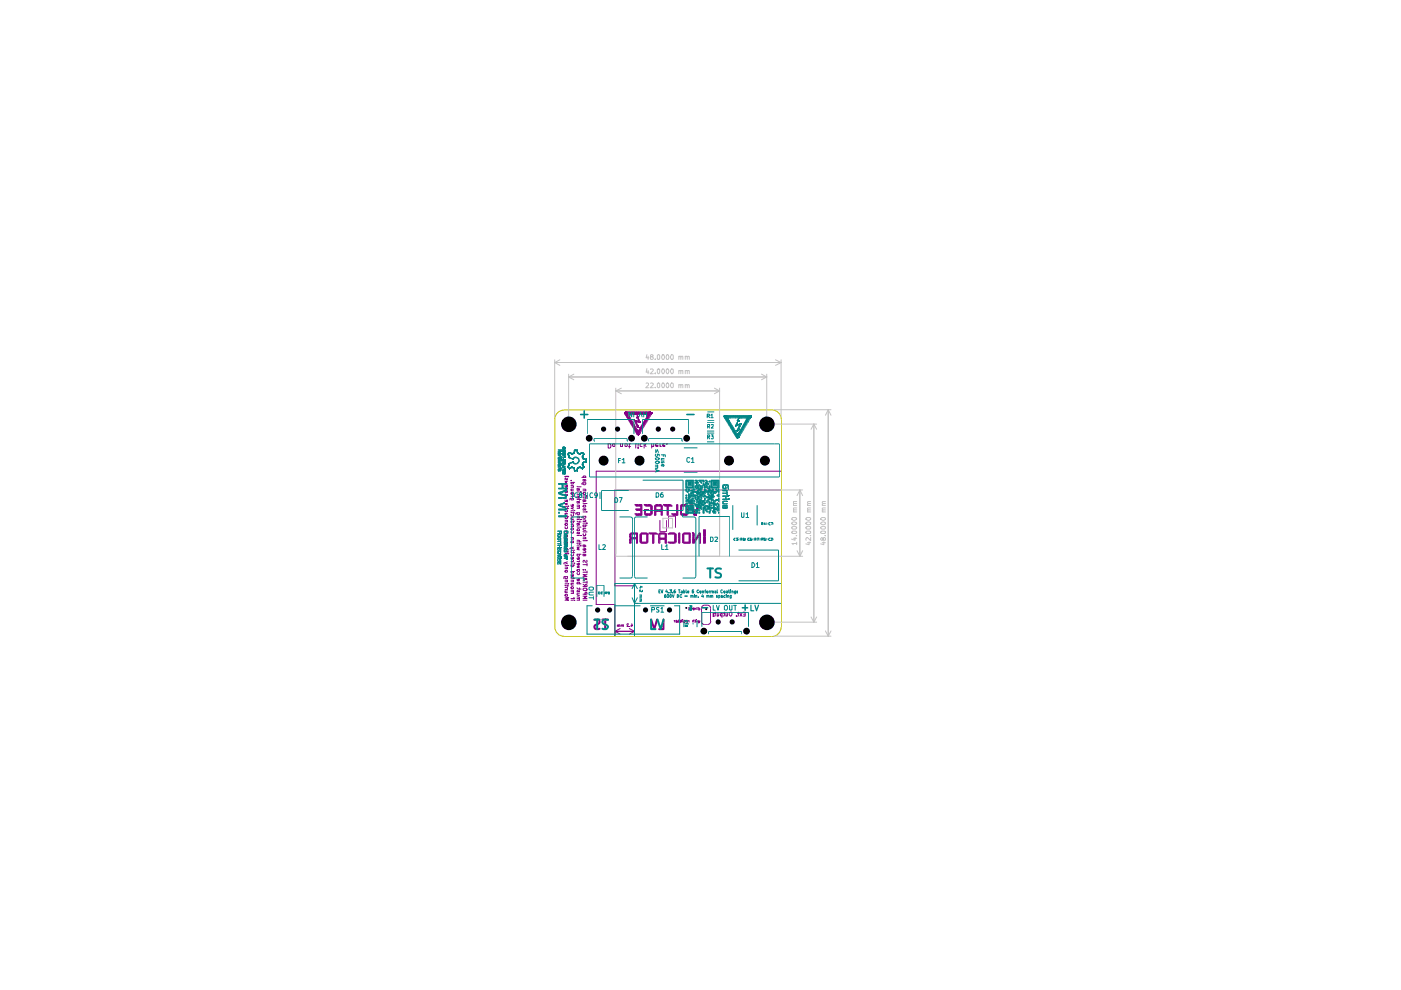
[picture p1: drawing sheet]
<svg xmlns="http://www.w3.org/2000/svg" width="297mm" height="210mm" viewBox="0 0 297 210" stroke-linecap="round" stroke-linejoin="round" font-family="sans-serif">
<path d="M126.4 99.9h39.1M134.6 107h1.5v2.3h-1.3l-.2-.4h1.2v-.7h-.8l-.3-.3h1.1v-.6h-1zM141.7 109.4h1.5M165.5 103.9h-35.1v20.3" fill="none" stroke="#850085" stroke-width=".21"/>
<path d="M134.6 107h1.5v2.3h-1.3l-.2-.4h1.2v-.7h-.8l-.3-.3h1.1v-.6h-1z" fill="#850085"/>
<path d="M136.6 107.1h.1M136.6 107.1l.3 .2h1.1v1.6h-1.1v-.7h.7M136.6 107.1l-.1-.1h1.5l.3 .3v1.6l-.3 .4h-1.1l-.3-.4v-.9l.9 .1M137.4 108.2h.1M137.5 108.2h.1M137.5 108.1h.1M137.5 108.1v.1M137.6 108.2h.1" fill="none" stroke="#850085" stroke-width=".21"/>
<path d="M136.5 107h1.5l.3 .3v1.6l-.3 .4h-1.1l-.3-.4v-.9h.8l.2 .2h-.7v.7h1.1v-1.6h-1.1z" fill="#850085"/>
<path d="M137.5 113h1.6l.4 .2h-.9v2h-.3v-2h-.4zM139.9 110.3v2.4" fill="none" stroke="#850085" stroke-width=".21"/>
<path d="M137.5 113h1.6l.4 .2h-.9v2h-.3v-2h-.4z" fill="#850085"/>
<path d="M135.9 113h1.2l.3 .2-.1 1.9-1.4 .1-.2-.3v-1.7zM137.1 113.2v1.7h-1.1v-1.7h1.4M137.4 113.2h.1" fill="none" stroke="#850085" stroke-width=".21"/>
<path d="M135.9 113h1.2l.3 .2h-1.4v1.7h1.1v-1.7h.3l-.1 1.9-1.4 .1-.2-.3v-1.7z" fill="#850085"/>
<path d="M133.6 114h.1M133.6 114.1h.1M133.6 114.2h.1M133.6 114l-.1-.1v-.7l.2-.2h1.5v2.2h-.3v-.9h-1.1v.9h-.3v-.9l.1-.1M133.6 114l.1 .1M133.6 114.1v.1M133.7 114.1h.1M134.9 113.2v.7h-1.1v-.7h1.4" fill="none" stroke="#850085" stroke-width=".21"/>
<path d="M133.7 113h1.5v.2h-1.4v.7h1.1v-.7h.3v2h-.3v-.9h-1.1v.9h-.3v-.9l.2-.2-.2-.2v-.7z" fill="#850085"/>
<path d="M143.4 107.1l.3-.1v2.3h-1l-.3-.4h1z" fill="none" stroke="#850085" stroke-width=".21"/>
<path d="M143.4 107.1l.3-.1v2.3h-1l-.3-.4h1z" fill="#850085"/>
<path d="M144.3 107.1l.2-.1h1.2l.2 .3v1.6l-.2 .4h-1.2l-.2-.2zM145.6 107.3v1.6h-1.1v-1.6h1.4M145.9 107.3h.1" fill="none" stroke="#850085" stroke-width=".21"/>
<path d="M144.5 107h1.2l.2 .3h-1.4v1.6h1.1v-1.6h.3v1.6l-.2 .4h-1.2l-.2-.2-.1-1.8z" fill="#850085"/>
<g fill="none" stroke="#850085" stroke-width=".21">
<path d="M146.2 106.4h.1M146.2 106.5h.1M146.2 106.6h.1M146.2 106.4l.9 2.9h.4M146.3 106.3h.1M146.4 106.3h.1M146.4 106.3l-.2 .1M146.5 106.3h.1M146.5 106.2h.1M146.5 106.3l.1 .1M146.5 106.2v.1M146.5 106.2l-.1 .1"/>
<path d="M146.6 106.4h.1M146.6 106.4l.5 1.7M147.1 108.1h.1M147.1 108.1l.3 .6M147.3 108.6h.1M147.3 108.5h.1M147.4 108.6h.1M147.4 108.7h.1M147.4 108.8h.1M147.4 108.6v.2M147.4 109.3h.1M147.5 109.3h.1"/>
<path d="M147.5 109.2h.1M147.5 109.2v.1M147.6 109.2h.1M147.6 109.1h.1M148.2 106.2h.1M148.2 106.2l-.8 2.4M148.2 106.2l.1 .1M148.3 106.3h.1M148.3 106.3l.2 .1-.9 2.8"/>
</g>
<path d="M146.2 106.4l.3-.2 .9 2.6 .7-2.5 .2-.1 .2 .2-1 2.9h-.4z" fill="#850085"/>
<path d="M143.2 109.4v2.5M143.9 113h.2v2.2h-.2z" fill="none" stroke="#850085" stroke-width=".21"/>
<path d="M143.9 113h.2v2.2h-.2z" fill="#850085"/>
<path d="M140.6 107h1.6l.3 .3h-.8v2h-.3v-2h-.5z" fill="none" stroke="#850085" stroke-width=".21"/>
<path d="M140.6 107h1.6l.3 .3h-.8v2h-.3v-2h-.5z" fill="#850085"/>
<path d="M138.7 107.3l.4-.3h1.1l.2 .3v2h-.2v-.9h-1.1v.9h-.4zM140.2 107.3v.8h-1.1v-.8h1.3M140.4 107.3h.1" fill="none" stroke="#850085" stroke-width=".21"/>
<path d="M138.7 107.3l.4-.3h1.1l.2 .3h-1.3v.8h1.1v-.8h.2v2h-.2v-.9h-1.1v.9h-.4z" fill="#850085"/>
<g fill="none" stroke="#850085" stroke-width=".21">
<path d="M126.4 99.9v28.3M119.8 119.7l.1 .2h.7M119.8 116.8l.1 .2h.7M119.8 116.2h.5l-.1 .4M119.8 114.9h.5l-.1 .3M119.8 114.2l.4-.1 .1 .4-.3 .1-.2-.1zM119.8 113.5h.5l-.1 .3M119.8 111.7v.3l.2 .1 .3-.1v-.3M119.8 111.1l.4-.1 .1 .3h-.5zM119.8 110.3h.5l-.1 .4M119.8 108.1v.4h.2h.3v-.4M119.8 107.6v.2h.8"/>
<path d="M119.8 106v.3h.5v-.3h-.2v.3M119.8 104.1v.3h.5v-.3M119.8 102.9l.1 .4 .4-.1v-.3h-.2v.4M119.8 101h.1M119.8 103.7h.5M119.8 119.3l.5 .2M119.8 117.3h.5M119.8 116.6h.8M119.8 115.2h.5M119.8 113.8h.5M119.8 110.7h.5M119.8 108.9h.5"/>
<path d="M119.8 107.4h.5M119.9 108.9v.3h.4M120.1 101h.5M120.1 112.4v.6M120.3 119.1l-.8 .3v.1M120.3 117.7l-.5 .2 .3 .1-.3 .1 .5 .2M120.3 109.6v.3h-.5v-.3h.8M120.3 106.7l-.5 .1 .5 .2M120.3 104.8v.3h-.2v-.3l-.2-.1-.1 .4M120.3 103.5l-.2 .2M120.3 102l-.5 .1 .3 .2-.3 .1 .5 .2M120.3 101.4v.3l-.2 .1-.2-.5-.1 .5"/>
<path d="M120.3 107.6v.3M120.3 116.8v.3M120.5 117.3h.1M120.5 107.4h.1M121.1 118.2v.3h.5v-.3h-.2l-.1 .3M121.1 117.5l.1 .4h.3l.1-.4M121.1 116.9l.1 .3h.6M121.1 116.6l.7 .1M121.1 114.7h.5v.4h-.5zM121.1 114h.4v.3M121.1 112.7l.1 .3h.3l.1-.3M121.1 112l.3-.1 .2 .1v.3l-.4 .1z"/>
<path d="M121.1 111.3h.5l-.1 .3M121.1 109.1v.3l.1 .1 .4-.1v-.3M121.1 108.5v.2h.7M121.1 107l.1 .4h.3l.1-.4-.2-.1-.1 .5M121.1 105.7l.1 .3 .4-.1v-.2h-.7l-.1 .3M121.1 104.5l.4-.1 .1 .3-.4 .1zM121.1 103h.4v.3M121.1 101.9h.1M121.1 119h.5M121.1 109.8h.5M121.1 119.4h.5M121.1 116.2l.5 .1"/>
<path d="M121.1 114.3h.5M121.1 111.6h.5M121.1 108.3h.5M121.1 105.2h.5M121.1 103.7h.5M121.1 103.3h.5M121.2 109.8l-.1 .4h.5M121.2 103.7l-.1 .4h.5M121.6 119.8l-.1 .3h-.4v-.3h.7M121.6 118.8l-.2 .2M121.6 116l-.8 .3M121.6 110.5l-.1 .4-.4-.1v-.3h.7"/>
<path d="M121.6 107.6l-.5 .2 .5 .1M121.6 105.1l-.2 .1M121.6 102.3l-.1 .3-.4-.1v-.2h.7M121.6 108.5v.4M121.6 116.9v.4M121.8 119.4h.1M121.8 108.3h.1M122.3 115.1l.1 .2h.8M122.3 114.6h.6v.3M122.3 112.3l.5-.2 .1 .4h-.5zM122.3 111.7l.9 .1M122.3 111h.5l.1 .3"/>
<path d="M122.3 110.5l.2 .2h.7M122.3 109.5h.6v.3h-.6M122.3 107.4h.6v.4h-.6M122.3 107.1h.6l-.1 .3M122.3 106.3h.6v.4M122.3 105.7l.1 .2h.8M122.3 103.6h.6v.4M122.3 103.1l.9 .1M122.3 119h.6M122.3 117.5h.9M122.3 115.7h.6M122.3 114.9h.9"/>
<path d="M122.3 113.5h.6M122.3 110.2h.6M122.3 104.8h.6M122.3 104.3h.6M122.4 119.5l-.1 .1 .2 .2 .4-.1v-.2l-.2-.1-.1 .4M122.4 118.3l-.1 .1 .2 .2 .4-.1v-.2l-.2-.1-.1 .4M122.4 117.5l-.1 .3 .2 .1h.4v-.4M122.4 111l-.1 .3 .2 .1 .2-.4M122.4 108.7l-.1 .3 .2 .1h.4v-.4h-.6l-.2 .1v.3M122.4 106.3v.4l.3-.1v-.3M122.4 105.2l-.1 .2 .2 .2 .4-.1v-.3h-.2l-.1 .4M122.4 103.6v.4l.3-.1v-.3"/>
<path d="M122.9 118.9l-.1 .1M122.9 116l-.6 .2 .5 .1-.5 .2 .6 .1M122.9 112.9v.3l-.5-.3v.3M122.9 104.6l-.1 .2M122.9 105.7v.4M122.9 110.5v.2M122.9 115.1v.4M123.1 115.7h.1M123.1 113.5h.1M123.1 110.2h.1M123.1 104.3h.1M123.4 101.3h.8"/>
<path d="M123.6 117.5h.5v.4M123.6 115.6h.4l.2 .1-.1 .2M123.6 113.9l.6 .1-.1 .2M123.6 112.7l.9 .1M123.6 110.2h.5v.4M123.6 106.7l.9 .1M123.6 106h.5v.3M123.6 105.4l.1 .2h.8M123.6 103.7h.5v.4M123.6 101.7h.5v.3M123.6 119.7h.9M123.6 117.1h.6"/>
<path d="M123.6 114.6h.6M123.6 114.2h.6M123.6 112h.6M123.6 111.3h.9M123.6 110.9h.6M123.6 110.6h.6M123.6 108.5h.6M123.6 105.2h.6M123.6 104.1h.6M123.7 117.5v.4h.3v-.4M123.7 116.3l-.1 .3 .2 .1 .4-.1v-.2l-.2-.2v.5M123.7 115.6l-.1 .2 .2 .2 .2-.1v-.3"/>
<path d="M123.7 113.2v.3h.4v-.3M123.7 112l-.1 .3 .2 .1h.4M123.7 111.3v.4h.4v-.4M123.7 109.5l-.1 .2 .2 .2 .4-.2-.1-.2M123.7 107.1h.4l.1 .3-.4 .1-.2-.1zM123.7 106v.3h.3v-.3M123.7 104.4h.4v.4h-.4zM123.7 102.4l-.1 .2 .2 .2 .4-.2-.1-.2M123.7 101.7v.3h.3v-.3M123.7 101.3v-.4h.4v.4M124.1 107.9l.1 .1-.2 .2v-.3h-.3v.3M124.2 116.9l-.2 .2"/>
<path d="M124.2 109.5h-.7l-.1 .1v.2M124.2 102.4h-.7l-.1 .1v.2M124.2 105.4v.3M124.4 118.8v.4h-.3l-.2-.4-.3 .2 .1 .2M124.4 114.6h.1M124.4 110.9h.1M124.4 108.5h.1M124.4 105.2h.1M124.5 119.5v.5M141.4 110.3v2.4h-1.5M141.6 113.2l.3-.2h1.1l.4 .2v1.7l-.2 .2-1.3 .1-.3-.3h1.4v-1.7zM141.7 109.4v2.5"/>
<path d="M119.8 126.7h.8l-.6 .3 .6 .3h-.8M119.8 126.1l.3-.1 .2 .1v.2l-.4 .1zM119.8 124.5l.5 .1-.1 .4M119.8 124v.2h.8M119.8 123h.5l-.1 .4M119.8 122.3l.1 .4 .4-.1v-.3h-.7l-.1 .4M119.8 121h.5v.2l-.4 .1zM119.8 120.2h.4v.4M119.8 123.8h.5M119.8 123.4h.5M119.8 125.3h.5M119.8 125h.5"/>
<path d="M119.8 120.6h.5M119.9 125.3l-.1 .3h.5M120.3 124v.3M120.5 123.8h.1M121.1 125.5h.4v.3M121.1 125.1h.4v.4M121.1 124.5h.5v.2l-.4 .1zM121.1 123h.5l-.1 .4M121.1 122.4v.2h.7M121.1 121.8v.4h.5v-.4h-.2l-.1 .4M121.1 127.3h.5M121.1 125.8h.5"/>
<path d="M121.1 123.7h.5M121.1 123.4h.5M121.2 123.7l-.1 .3h.5M121.6 121.2l-.1 .3-.4-.1v-.2h.7M121.6 122.4v.3M121.6 126.7v.3M121.8 127.3h.1M121.8 126.7v.2h-.7M122.3 126.9l.6 .1v.3h-.6M122.3 126.6h.5v.3M122.3 124.6l.2 .3h.7M122.3 120.8l.6-.1v.4l-.4 .1z"/>
<path d="M122.3 125.9h.6M122.3 123.8h.9M122.4 125.9l-.1 .2 .2 .1h.4M122.4 123.8v-.4h.5v.4M122.4 122.8l-.1 .2 .2 .1h.3l.1-.3-.2-.1-.1 .4M122.4 121.4l-.1 .3 .2 .1h.4v-.4M122.9 125.2l-.1 .4-.2-.4h-.2v.4M122.9 120.1l-.6 .1 .6 .2M122.9 124.6v.4M123.6 126.4h.9l-.6 .3 .6 .2h-.9M123.6 126h.9l-.1-.4h-.4v.4M123.6 124.4h.9v-.4l-.2-.1-.3 .1v.4"/>
<path d="M123.6 122.5l.9 .3-.9 .2M123.6 120.8h.1M123.6 127.3h.9M123.6 123.9l.4 .3M123.6 123.4h.9M123.6 121.3h.9M123.8 124.7h.5l.2 .4-.2 .1h-.5l-.2-.1zM123.9 122.6v.4M124 120.8h.1M124.5 121.8h-.9l.9 .5h-.9M124.5 121.1v.4M124.5 123.2v.5"/>
</g>
<path d="M141.6 113.2l.3-.3h1.1l.3 .3v1.7l-.1 .2h-1.3l-.3-.2h1.4v-1.7z" fill="#850085"/>
<path d="M139.7 113.2l.2-.2h1.1l.4 .2v2h-.4v-.8h-1.1v.8h-.2zM141 113.2v.9h-1.1v-.9h1.5" fill="none" stroke="#850085" stroke-width=".21"/>
<path d="M139.9 112.9h1.1l.3 .3h-1.4v.8h1.1v-.8h.3v1.9h-.3v-.7h-1.1v.7h-.3v-1.9z" fill="#850085"/>
<g fill="none" stroke="#850085" stroke-width=".21">
<path d="M128.9 94.1h.6v.5l-.2 .4h-.4zM130 94.1h.4l-.1 .6h-.3zM131.6 94.1v.6M132 94.1v.6l-.4-.1M132.6 94.1h.3v.6l-.4-.1zM133.3 94.7h.4M133.7 94.1h-.3v.9M134.5 89h.1M134.5 89.1h.1M134.5 89.1l.1 .1M134.5 89l.1 .1M134.5 89v.1"/>
<path d="M134.6 89.1h.1M134.6 89.2h.1M134.6 89.3h.1M134.6 89.2l.1 .4M134.7 89.1h.1M134.7 89.5h.1M134.7 89.6h.1M134.7 89.6l.1 .4M134.7 89.1l.1 .1M134.8 89.5h.1M134.8 89.4h.1M134.8 89.2h.1"/>
<path d="M134.8 90h.1M134.8 90l.1 .1M134.8 89.4v.1M134.8 89.4h.2M134.8 89.2h.2M134.9 94.1l-.1 .9M134.9 89.6h.1M134.9 89.5h.1M134.9 89.4h.1M134.9 89.2h.1M134.9 90.1h.1M134.9 90.1l.1 .3"/>
<path d="M134.9 89.6l.1 .1M134.9 89.5v.1M135 89.7h.1M135 89.4h.1M135 88.5h.1M135 88.6h.1M135 89.2h.1M135 90.3h.1M135 90.4h.1M135 89.7l.3 .5M135 89.4l.3 .1M135 89.2l.1 .1"/>
<path d="M135 90.4l.1 .1M135.1 88.1h.1M135.1 88.2h.1M135.1 88.3h.1M135.1 88.4h.1M135.1 88.6h.1M135.1 88.5h.1M135.1 89.3h.1M135.1 90.5h.1M135.1 90.6h.1M135.1 90.5v.1h.4M135.1 88.1v.3"/>
<path d="M135.1 88.5v.1M135.1 88.4l-.1 .2M135.1 89.3h.2M135.2 90h.1M135.2 89.5h.1M135.2 88.2h.1M135.2 88.5h.1M135.2 88.6h.1M135.2 89.3h.1M135.2 90.6h.1M135.2 88.6h.1v.2M135.2 88.2l.1 .1"/>
<path d="M135.2 88.5v.1M135.3 90.2h.1M135.3 89.5h.1M135.3 88.6h.1M135.3 88.5h.1M135.3 88.3h.1M135.3 88.7h.1M135.3 88.8h.1M135.3 88.9h.1M135.3 89.3h.1M135.3 90.6h.1M135.3 88.3v.1"/>
<path d="M135.3 88.5v.8M135.3 90.2l.1 .4M135.3 89.5l.5 .1M135.3 89.3v.1M135.3 94.9v.1M135.3 94.1v.6M135.3 90.4h.1M135.3 88.4h.1M135.3 89h.1M135.3 89.1h.1M135.3 89.2h.1M135.3 89.4h.1"/>
<path d="M135.3 88.4l.1 .1M135.3 88.8l.1 .1M135.4 90.6h.1M135.4 89.5h.1M135.4 88.9h.1M135.4 88.5h.1M135.4 89.3h.1M135.4 89.4h.1M135.4 88.9l.1 .1M135.4 89.3v.1M135.5 90.6h.1M135.5 89.5h.1"/>
<path d="M135.5 89h.1M135.5 89l.1 .3M135.6 89.3h.1M135.6 89.3l.1 .1M135.7 89.6h.1M135.7 89.5h.1M135.7 89.4h.1M135.7 89.4l.1 .1M135.8 89.6h.1M135.8 89.5h.1M135.8 89.5v.1M136.1 94.1h-.4v.5l.4 .1"/>
<path d="M136.6 94.1v.9M136.6 94.3l.4 .4M137 94.1l-.3 .3M138.2 94.1v.9M138.6 94.1v.6l-.4-.1M139.4 94.1h-.4v.5l.4 .1 .1-.2-.5-.1M140 94.5l.2 .2M140 94.1v.6M141 94.1h-.5v.6h.5v-.2l-.5-.1M141.4 94.1h.1"/>
</g>
<path d="M135 88.1l.4 .3-.2 .2 .5 1-.7-.3-.2 .1 .7 1.2h-.5l-.5-1.5 .9 .2-.2-.7h-.2z" fill="#850085"/>
<g fill="none" stroke="#850085" stroke-width=".21">
<path d="M132.4 87.5h.1M132.4 87.6h.1M132.4 87.5l.1 .2M132.5 87.4h.1M132.5 87.7h.1M132.5 87.8h.1M132.5 87.4l-.1 .1M132.5 87.7v.1M132.5 87.3h.1M132.5 87.9h.1M132.5 87.3v.1M132.5 87.3h5.5"/>
<path d="M132.5 87.8v.1M132.5 87.9h4.9M132.5 87.9l.2 .3M132.6 87.3h.1M132.6 88h.1M132.7 87.3h.1M132.7 88.2h.1M132.7 88.2l2.1 3.5M132.8 87.3h.1M133.1 87.3h.1M133.2 87.9h.1M133.2 87.9l.1 .1"/>
<path d="M133.3 87.9h.1M133.3 88h.1M133.3 88l.1 .2M133.4 87.9h.1M133.4 88.2h.1M133.4 88.2l.1 .1M133.5 87.9h.1M133.5 88.3h.1M133.5 88.3l1.4 2.5M133.6 87.9h.1M133.7 87.9h.1M133.9 87.9h.1"/>
<path d="M134.2 87.9h.1M134.3 87.9h.1M134.5 87.9h.1M134.7 87.9h.1M134.8 87.9h.1M134.8 91.7h.1M134.8 91.7l.1 .1M134.9 87.9h.1M134.9 90.8h.1M134.9 91.8h.1M134.9 91.8l.2 .3M134.9 90.8l.1 .2"/>
<path d="M135 87.9h.1M135 91h.1M135 92h.1M135 91l.1 .1M135.1 87.9h.1M135.1 91.1h.1M135.1 92.1h.1M135.1 92.2h.1M135.1 91.1l.1 .1M135.1 92.1v.1M135.2 87.9h.1M135.2 91.2h.1"/>
<path d="M135.2 92.2h.1M135.2 91.2l.1 .2M135.3 91.4h.1M135.3 92.2h.1M135.3 91.4v.1M135.3 87.9h.1M135.3 91.5h.1M135.4 92.2h.1M135.4 91.2h.1M135.4 92.2h-.1M135.4 91.2l-.1 .3M135.5 92.1h.1"/>
<path d="M135.5 91.1h.1M135.5 92.1l-.1 .1M135.5 91.1l-.1 .1M135.6 92h.1M135.7 91.8h.1M135.7 90.8h.1M135.7 90.8l-.2 .3M135.7 91.8l-.2 .3M135.8 91.7h.1M135.8 91.7l-.1 .1M135.8 91.6h.1M135.9 90.4h.1"/>
<path d="M135.9 90.4l-.2 .4M136.2 87.9h.1M136.9 87.9h.1M137 87.3h.1M137 88.6h.1M137 88.6l-1.1 1.8M137.1 87.9h.1M137.1 88.4h.1M137.2 87.9h.1M137.2 88.3h.1M137.2 88.3l-.2 .3M137.3 87.9h.1"/>
<path d="M137.3 88.1h.1M137.3 88.2h.1M137.3 88.1v.1M137.3 88.2l-.1 .1M137.4 87.9h.1M137.4 88h.1M137.4 87.9v.1M137.4 88l-.1 .1M137.5 87.3h.1M137.6 87.3h.1M137.7 87.3h.1M137.8 87.3h.1"/>
<path d="M137.9 87.3h.1M138 88.1h.1M138 87.3h.1M138 88.1l-2.2 3.6M138 87.3l.2 .1v.3M138 87.9h.1M138 87.4h.1M138.1 87.8h.1M138.1 87.4h.1M138.1 87.8l-.1 .3M138.2 87.7h.1M138.2 87.6h.1"/>
<path d="M138.2 87.5h.1M138.2 87.7l-.1 .1"/>
</g>
<path d="M132.4 87.4h5.8l-.1 .4-2.5 4a.38 .38 0 0 1-.3 .4 .38 .38 0 0 1-.4-.4l-2.4-3.9h.7l.1 .2 2 3.3 2-3.5h-4.8l-.2-.3z" fill="#850085"/>
<g fill="none" stroke="#850085" stroke-width=".21">
<path d="M149.1 112.3h.5v2.9h-.5zM126.4 128.2h4v6.6M130.4 124.2h4M130.4 133.9h4.1M130.4 133.9l1.1 .6M131.1 132.8v-.3h.3v.3M131.1 132.6l-.2-.1v.3M131.5 133.3l-1.1 .6M131.9 132.8l.1-.3h.2v.3M131.9 132.6h-.2v.2M133.3 132.3h-.4l.4 .5h-.4M133.4 133.3l1.1 .6"/>
<path d="M133.5 132.8h.1M133.9 132.5v.3M133.9 132.2l.2 .5h-.3M134.5 124.2v10.6M134.5 133.9l-1.1 .6M142.9 131.5l.1 .2M143 131.5v.5M143.3 131.6l.2-.1 .1 .4-.2 .1zM143.8 131.5h.2M143.9 131.4l-.1 .6M144.2 131.6l.2-.1 .1 .2-.4 .2 .4 .1M144.7 131.4h.1"/>
<path d="M144.7 131.5v.5M145 131.6h.2l-.2 .2v.2h.2M145.8 131.8l-.4-.1 .1-.2 .3 .1v.3l-.3 .1M145.9 131.5l.2 .2M145.9 128.9h.3M146.1 128.7v.6h-.2M146.1 131.5v.5M146.3 129l.2-.1 .2 .2-.1 .2h-.3M147.1 131.6h-.2v.4M147.1 131.4v.6M147.2 129.2l-.3-.1v-.2l.3 .1v.2l-.3 .1M147.3 131.5h.2"/>
<path d="M147.4 128.9l.1 .2M147.4 131.4v.5l-.1 .1M147.5 128.9v.4M147.7 131.4h.1M147.7 131.5v.5M147.8 128.7v.1M147.8 128.9v.4M148 131.5v.5l.1-.3 .2 .3 .1-.5M148 128.7v.6l.4-.1-.2-.3-.2 .1M148.7 131.7a.72 .72 0 0 0 .7 .7M148.7 131.8v-3l.4-.4 .3-.1h.8l.4 .5 .1 3M149.4 132.5h.6"/>
<path d="M150.7 131.7a.72 .72 0 0 1-.7 .7M151.2 130.6h.1M151.2 130.1v.1M151.5 130h.3M151.6 129.8v.8h-.1M152.1 130v.6M152.4 130l-.1 .6h-.2M153.1 130.1h-.4v.5h.4M153.1 130v.9M153.4 130h.3M153.6 129.8v.7l-.2 .1M153.9 130v.6"/>
<path d="M154.3 130v.6h-.4M154.7 129.9l.2-.1a.46 .46 0 0 1 .3 .4 .46 .46 0 0 1-.2 .4 .47 .47 0 0 1-.4-.2 .47 .47 0 0 1 .1-.5zM156.1 130.6h.1M156.4 130h.3M156.5 129.8v.8h-.1M156.9 130l.4 .6M157.3 130l-.4 .6M157.6 129.8h.4v.8h-.4M157.6 130.2h.4"/>
</g>
<path d="M126 131.4h.8l.2 .1v.6l-.8 .4-.2 .5 .4 .4 .7-.1M127.7 131.4h1.2M128.3 131.4v2M138 131.4l.7 2 .6-2M140.7 131.4v2h-1" fill="none" stroke="#850085" stroke-width=".42"/>
<path d="M149.1 112.3h.5v2.9h-.5z" fill="#850085"/>
<path d="M144.7 113.3l.3-.3h1.3v2.2h-1.3l-.3-.3zM146.1 113.2v1.7h-1.1v-1.7h1.3" fill="none" stroke="#850085" stroke-width=".21"/>
<path d="M144.8 113.2l.2-.2h1.3v.2h-1.3v1.7h1.1v-1.7h.2v2h-1.3l-.3-.3v-1.6z" fill="#850085"/>
<g fill="none" stroke="#850085" stroke-width=".21">
<path d="M146.9 113h.1M146.9 113.1h.1M146.9 112.9v2.3h.3l1.1-1.7M147 113h.1M147 113l.2 .1v1.6l1-1.7M147.2 114.5h.1M147.2 114.4h.1M148.2 113h.1M148.2 113.6h.1M148.2 113l.3 .1v2.1h-.2v-1.7M148.3 113.5h.1M148.3 113.6h.1"/>
<path d="M148.3 113.7h.1"/>
</g>
<path d="M146.9 112.9l.3 .2v1.6l.9-1.6 .2-.2 .2 .2v2.1h-.2v-1.7l-1.1 1.7h-.3z" fill="#850085"/>
<path d="M117.6 88.9a1.99 1.99 0 0 1 2-1.9l44-.1a2.03 2.03 0 0 1 2.1 2v44.1M117.6 88.9v44.1a1.95 1.95 0 0 0 2 1.9h44M165.6 133a1.99 1.99 0 0 1-2 2" fill="none" stroke="#c2c100" stroke-width=".21"/>
<g fill="none" stroke="#c2c2c2" stroke-width=".21">
<path d="M117.6 76.3v12.1M117.6 76.9h48M117.6 76.9l1.1 .6M118.7 76.3l-1.1 .6M120.6 79.3v10.1M120.6 79.9h42M120.6 79.9l1.1 .6M121.7 79.3l-1.1 .6M137.2 78.1l-.2 .8h.6M137.2 75.2l-.2 .7h.6M137.4 75.5v.7M137.4 78.6v.6"/>
<path d="M137.9 78.3l.4-.1 .2 .3-.7 .7h.7M138.1 75.6l-.2-.1v-.2h.5l.1 .1-.6 .4 .1 .4h.3l.2-.2-.2-.4M138.9 79.1v.1M138.9 76.1v.1M139.4 78.2h.4l.1 .2v.6l-.2 .2-.3-.2zM139.4 75.3l.3-.1 .2 .2-.1 .8h-.4v-.2zM140.4 78.3l.1-.1a.52 .52 0 0 1 .4 .5 .52 .52 0 0 1-.4 .5l-.2-.4zM140.4 75.3l.1-.1a.53 .53 0 0 1 .4 .5 .53 .53 0 0 1-.4 .5l-.2-.3zM141.3 78.3l.1-.1a.52 .52 0 0 1 .4 .5 .52 .52 0 0 1-.3 .5l-.3-.4zM141.3 75.3l.2-.1a.53 .53 0 0 1 .3 .5 .53 .53 0 0 1-.4 .5l-.2-.3zM142.3 78.2h.4v.2v.6l-.2 .2a.66 .66 0 0 1-.2-1zM142.4 75.2l.3 .2v.8h-.4l-.1-.3z"/>
<path d="M143.9 78.7l.5-.1v.6M143.9 75.6h.5v.6M143.9 75.5v.7M143.9 78.6v.6M144.4 78.7l.4-.1v.6M144.4 75.7l.1-.2 .3 .1v.6M145.3 78.7l.4-.1v.6M145.3 75.6h.4v.6M145.3 75.5v.7M145.3 78.6v.6M145.7 78.7l.4-.1v.6M145.7 75.7l.2-.2 .2 .1v.6"/>
<path d="M161.5 79.3l1.1 .6M162.6 79.3v10.1M162.6 79.9l-1.1 .6M164.4 76.3l1.2 .6M165.6 76.3v12.1M165.6 76.9l-1.2 .6M130.6 82.3v35.6h39.6M130.6 82.9h22M130.6 82.9l1.1 .6M131.7 82.3l-1.1 .6M137 81.3h.5v.3l-.6 .6h.6M137.9 81.3l.4-.1 .2 .3-.7 .7h.7"/>
<path d="M138.9 82.1v.1M139.4 81.4l.2-.2 .3 .2v.6l-.2 .2-.3-.2zM140.4 81.3l.1-.1a.55 .55 0 0 1 .4 .5 .55 .55 0 0 1-.4 .5l-.2-.4zM141.3 81.3l.2-.1a.55 .55 0 0 1 .3 .5 .55 .55 0 0 1-.3 .5l-.3-.4zM142.4 81.2l.3 .2v.6l-.3 .2a.63 .63 0 0 1 0-1zM143.9 81.6h.5v.6M143.9 81.5v.7M144.4 81.7l.1-.2 .3 .1v.6M145.3 81.6h.4v.6M145.3 81.5v.7M145.7 81.7l.2-.2 .2 .1v.6M151.5 82.3l1.1 .6"/>
<path d="M152.6 82.3v35.6M152.6 82.9l-1.1 .6M163.1 89.9h10M164.1 86.9h12.1M172.6 89.9v42M172.6 89.9l.5 1.1M172.6 89.9l-.6 1.1M175.6 86.9v48M175.6 86.9l.6 1.2M175.6 86.9l-.6 1.2M130.6 103.9h39.6M140.5 109.9h2.1v2h-2.1z"/>
<path d="M167.9 112.7l.8-.1 .2 .3-.2 .2h-.6l-.2-.1zM167.9 109.9l.2-.2h.6l.2 .4-.7 .2-.3-.1zM168 111.7a.68 .68 0 0 1 .9 .2l-.2 .3h-.6l-.2-.2zM168 110.7a.68 .68 0 0 1 .9 .3 .54 .54 0 0 1-.6 .3 .54 .54 0 0 1-.4-.5zM168.2 114.1h.7M168.2 108.5h.7M168.2 107.2h.7M168.6 114v.6l-.8-.3M168.8 113.5h.1M168.9 115.2h-1l.2 .3M168.9 108.1h-.7l.1 .4M168.9 107.7h-.7l.1 .4"/>
<path d="M168.9 106.8h-.6v.4M168.9 106.3h-.7l.1 .5M168.9 115v.5M169 116.8l.6 1.1M169.6 103.9v14M169.6 103.9l.6 1.2M169.6 103.9l-.6 1.2M170.2 116.8l-.6 1.1M170.9 112.8l.2-.2h.6l.2 .1v.3l-.8 .1zM170.9 111.7h.9l.1 .3-.2 .2h-.6l-.2-.3zM170.9 110.7h.6l.4 .1a.53 .53 0 0 1-.5 .5 .53 .53 0 0 1-.5-.4zM170.9 109.8l.8-.1 .2 .5-.6 .1-.4-.2z"/>
<path d="M171.2 108.5h.7M171.2 107.2h.7M171.2 115.1h.7M171.5 114.9v.6l-.6-.2M171.8 113.5h.1M171.9 114v.6l-.7-.6-.3 .2v.4M171.9 108.1h-.6v.4M171.9 107.7h-.6l-.1 .2 .2 .2M171.9 106.8h-.5l-.2 .1 .1 .3M171.9 106.3h-.6l-.1 .3 .2 .2M174 112.8l.2-.2h.6l.2 .1v.3l-.8 .1zM174 111.8a.54 .54 0 0 1 .6-.2 .54 .54 0 0 1 .4 .4l-.2 .2h-.6z"/>
<path d="M174 110.9a.54 .54 0 0 1 .6-.3 .54 .54 0 0 1 .4 .5 .63 .63 0 0 1-1-.2zM174 110l.2-.3h.6l.2 .2a.53 .53 0 0 1-.5 .4 .53 .53 0 0 1-.5-.3zM174.3 108.5h.7M174.3 107.2h.7M174.3 115.1h.7M174.5 114.2l.2-.2 .3 .1-.1 .5h-.3l-.4-.6-.2 .2 .2 .4 .3-.2M174.7 114.9v.6l-.7-.2M174.9 113.5h.1M175 108.1h-.6l-.1 .3 .2 .1M175 107.7h-.6l-.1 .2 .2 .2M175 106.8h-.5l-.2 .1 .2 .3M175 106.3h-.6l-.1 .3 .2 .2"/>
<path d="M163.1 131.9h10M164.1 134.9h12.1M172 130.8l.6 1.1M173.1 130.8l-.5 1.1M175 133.8l.6 1.1M176.2 133.8l-.6 1.1"/>
</g>
<path d="M145.4 107.1h1.7v1.7h-1.7zM145.4 108h.3M145.7 107.4h1.2v1.2h-1.2z" fill="none" stroke="#008585" stroke-width=".21"/>
<path d="M145.4 107.1h1.7v1.7h-1.7v-.8h.2v.5h1.2v-1.1h-1.2v.6h-.2z" fill="#008585"/>
<path d="M147.4 108.1h1v.2h-.5v.5h-.5v-.2h.2v-.3h-.2z" fill="none" stroke="#008585" stroke-width=".21"/>
<path d="M147.3 108h1v.3h-.5v.5h-.5v-.3h.3v-.2h-.3z" fill="#008585"/>
<path d="M145.9 107.6h.8v.7h-.8z" fill="none" stroke="#008585" stroke-width=".21"/>
<path d="M145.9 107.5h.7v.8h-.7z" fill="#008585"/>
<path d="M147.6 106.4h.3v.2h-.3z" fill="none" stroke="#008585" stroke-width=".21"/>
<path d="M147.6 106.3h.2v.3h-.2z" fill="#008585"/>
<path d="M150.1 105.9h.2v.5h-.2v.2h-.3v-.5h.3z" fill="none" stroke="#008585" stroke-width=".21"/>
<path d="M149.8 106.1h.2v-.3h.3v.5h-.3v.3h-.2z" fill="#008585"/>
<path d="M149.8 108.3h.3v.3h-.3z" fill="none" stroke="#008585" stroke-width=".21"/>
<path d="M149.8 108.3h.2v.2h-.2z" fill="#008585"/>
<path d="M149.6 101.8h.2v.2h-.2z" fill="none" stroke="#008585" stroke-width=".21"/>
<path d="M149.5 101.8h.3v.1h-.3z" fill="#008585"/>
<path d="M145.4 101.8h1.7v1.7h-1.7zM145.4 102.7h.3M145.7 102.1h1.2v1.2h-1.2z" fill="none" stroke="#008585" stroke-width=".21"/>
<path d="M145.4 101.8h1.7v1.7h-1.7v-.9h.2v.6h1.2v-1.2h-1.2v.6h-.2z" fill="#008585"/>
<path d="M150.7 101.8h1.7v1.7h-1.7zM150.7 102.7h.3M151 102.1h1.2v1.2h-1.2z" fill="none" stroke="#008585" stroke-width=".21"/>
<path d="M150.7 101.8h1.7v1.7h-1.7v-.9h.3v.6h1.1v-1.2h-1.1v.6h-.3z" fill="#008585"/>
<path d="M148.6 102.2h.2v.3h-.2z" fill="none" stroke="#008585" stroke-width=".21"/>
<path d="M148.6 102.2h.2v.2h-.2z" fill="#008585"/>
<path d="M148.1 101.8h1.2v.4h-.2v-.2h-.5v.2h-.2v-.2h-.3z" fill="none" stroke="#008585" stroke-width=".21"/>
<path d="M148.1 101.8h1.2v.4h-.3v-.3h-.4v.3h-.3v-.3h-.2z" fill="#008585"/>
<path d="M150.3 102h.3v.2h-.3z" fill="none" stroke="#008585" stroke-width=".21"/>
<path d="M150.3 101.9h.2v.3h-.2z" fill="#008585"/>
<path d="M145.9 102.2h.8v.8h-.8z" fill="none" stroke="#008585" stroke-width=".21"/>
<path d="M145.9 102.2h.7v.8h-.7z" fill="#008585"/>
<path d="M151.3 102.2h.7v.8h-.7z" fill="none" stroke="#008585" stroke-width=".21"/>
<path d="M151.2 102.2h.8v.8h-.8z" fill="#008585"/>
<path d="M145.4 104.9h.3v.3h-.3z" fill="none" stroke="#008585" stroke-width=".21"/>
<path d="M145.4 104.9h.2v.3h-.2z" fill="#008585"/>
<path d="M145.4 103.7h.3v.7h.2v-.7h.3v.5h-.8z" fill="none" stroke="#008585" stroke-width=".21"/>
<path d="M145.4 103.6h.2v.5h.3v-.5h.2v.5h-.2v.3h-.3v-.3h-.2z" fill="#008585"/>
<path d="M146.7 105.6h.4v.3h-.7v.2h.3z" fill="none" stroke="#008585" stroke-width=".21"/>
<path d="M146.4 105.8h.2v-.2h.5v.2h-.5v.3h-.2z" fill="#008585"/>
<path d="M147.4 105.4h.2v.5h-.2z" fill="none" stroke="#008585" stroke-width=".21"/>
<path d="M147.3 105.3h.3v.5h-.3z" fill="#008585"/>
<path d="M146.9 104.7h.2v.2h-.2z" fill="none" stroke="#008585" stroke-width=".21"/>
<path d="M146.9 104.6h.2v.3h-.2z" fill="#008585"/>
<path d="M149.3 105.6h.3v.5h-.3z" fill="none" stroke="#008585" stroke-width=".21"/>
<path d="M149.3 105.6h.2v.5h-.2z" fill="#008585"/>
<path d="M148.6 105.4h.2v.5h-.2z" fill="none" stroke="#008585" stroke-width=".21"/>
<path d="M148.6 105.3h.2v.5h-.2z" fill="#008585"/>
<path d="M149.1 105.2h.2v-.3h.3v.3h.2v.2h-.7z" fill="none" stroke="#008585" stroke-width=".21"/>
<path d="M149 105.2h.3v-.3h.2v.3h.3v.1h-.8z" fill="#008585"/>
<path d="M150.3 104.9h.3v.3h-.3z" fill="none" stroke="#008585" stroke-width=".21"/>
<path d="M150.3 104.9h.2v.3h-.2z" fill="#008585"/>
<g fill="none" stroke="#008585" stroke-width=".21">
<path d="M146.7 104.7v.2h.2v.3h.2v-.3h1.3v.3h-1v.2h-1v.2h-.5M147.4 107.2h.2M147.4 107h1M147.4 103.3h.2M147.6 107.5h.5M147.6 104.5h.8M147.9 104.2v-.3h.5v.8h.4v-.3h-.7v-1.7h.3v1h-.8v-.4h.3v.2h-.5v-.5h.2v-.5h-.2v-.3h.2v-.2h-.2v-.2h.5v.4h.2v.3h-.2v.5h1.4v.5h.3v-.5h.5v.7h.2v.2h-.2v.3h-.3v-.3h-.2v-.2h-.3v.5h-.7v-.3h.2v-.6h-.2v.2h.5v-1h.2v.2h.3v-.5h.2v-.2h.3v.5h.2v.2h-.5v.8h.5v-.5h.3v.9h.4v-.2h.3v.5h1v.2h.1v-.7h-.1v.2h-.5v-.2h.2v.7h-.2v.3h-1.1v.5h-.1v.4h.1v-.2h-.4v-.2l-.5 .2v.2h.5v.3h.4v.2h1.6v.3h.1v-.8h-.1v.3h-.5v.5h-.3v.2h.3v.3h.6v1.4h-.4v-1h.3v-.7h-.3v.5h-.5v.5h.3v.2h.5v.3h-.8v.2h.3v.5h-.5v-.2h-.3v-.3h.3v-.5h-.6v.5h-.4v.5h.3v-.7h-1.3v.7h-.2v-1.2h.2v-1h-.2v.3h.5v-.5h-.3v-.3h-.7v-.2h-.5v1h-1.9v-.3h-.8v.3h.5v-.5h-.5v-.3h.3v-.7h-.3v.5h.5v-1.2h.3v.5h.2v-.8h1.2v.3h.3v1.2h-.3v.2h.3v.3h.5v-1l.7-.2v-.3h.2v-.2h.3v-.3h.5v.5h.2v-.5h.3v-.2h.1v.2h.6v.8h.2v.2h-.2v.2h-.3v.3h.3v.7h-.3v-.2h-.3v.2h-.1v-.2h-.3v.9h-.2v-.2h-.5v1.2h.2v-.5h.3v-.2h-.3v-.3l-1.4-.2v-.2h.2v.4h.2v.8h-.2v-.3h-.5v-.5h.3v.3h-.8v-.5h.3v.2h-.5v-.7h-.5v-.2h.5v-.3h-.7v.5h-.3v-.5h-.2v-.5M147.9 103.3h.2M148.1 104.2h-1.7v-.3h1v-.2h-.5v1h-.5M148.1 106.5h.5M148.6 106.4h.2v.2h-.2zM149.1 107.7h.5"/>
<path d="M149.8 105.5h.8M150.3 107.2h.3M150.6 106.9h.7v.7h-.7zM151.3 108h.7"/>
</g>
<path d="M147.3 101.8h.5v.4h.3v.2h-.3v.6h.3v-.3h.2v.3h.7v-.6h.3v.3h.2v-.5h.3v-.3h.2v.5h.3v.3h-.5v.3h-.3v.5h-.2v-.5h-.3v.5h-.2v-.3h-.2v.3h.2l-.2 .6h.7v-.5h.2v.3h.3v.2h.2v-.2h.3v-.3l-.5-.1v-.5h.2v.5h.3v-.5h.2v.9h.5v-.3h.2v.5h.8v-.2h-.3v-.3h.3v.3h.2v-.3h.2v.8h-.2v-.3h-.2v.3h-.3v.2h-.5v.6h.3v.1h-.3v.3h-.2v.2h.2v.3h.5v-.3h.5v-.2h.2v.7h-.2v-.2h-.5v.2h-.2v.3h.2v.2h.3v-.2h.2v.2h-.2v.3h-.5v.4h.2v.3h.3v-.5h.2v-.5h.2v1.5h-.4v-.3h-.5v.3h.2v.5h-.5v-.3h-.2v-.2h.2v-.3h1v-.2h-.2v.2l-1.3-.2-.2 1h-.2v-.5h.2v-.3h-.7v.3h-.3v-.3h-.2v.8h-.3v-1.1h.5v.3h.3v-.2h.2v-.3h-.2v-.2h-.3v.4h-.5v-.2h.3v-.2l-.7-.2v.2h.2v.7h-.2v-.2h-.5v-.3h-.5h.7v-.2h-.2v.1h-.5v-.1h-.3h.5v-.2l-.5 .1v-.3h1v.2h.3v-.3h-2.5v-.2h-.2v.2h-.5v-.2h.5v-.3h-.5v-.2h.2v-.3h-.2v-.5h.2v.5h.3v-.2h.2v.5h.3v.5h.2v-.5h.7v.2h-.4v.3h.4v.2h.8v-.4h.5v.2h.2v-.3l-.7 .1 .2-.1v-.5h.3v.3h.7v.2h.2v.5h-.2v-.2h-.3v.2h.3v.5h.2v-.2h.5v.2l.5-.1v.3h.7v-.7h-.7v.4h-.2v-.9h.2v.3h.2v-.3h.3v.3h.2v-.5h-.5v-.3h-.4v-.2h-.5h.9v-.3h-.2v.2h-.7l.2-.3 .5 .1v-.1h.2v-.6h.5v-.2h-.5v-.3h-.2v.3h-.2v.5h-.3v-.5h-.5v.2h-.2v.3h-.3v.3l-.7 .1v.5h-.2v.5h-.3v-.2h-.2v-.3h.2v-.6h.5v-.3h-.5v.3h-.5v.1h-.9v.3h-.5v-1h.2v.6h.3v-.6h.2v.3h.3v.3h.2v-.3h.7v-.3h-.2v-.1h.7v.1h.5v-.2h-1.9v.2h-.5v-.2h.5v-.3h-.5v-.2h.5v-.3h.4v.3h-.4v.2h1.2v.3h.2v-.5h-.2v.2h-.3v-.2h.3v-.3h-.5v-.1h-.3v-.2h.3v.2l.5-.2v.3h.2v-.6h-.2v.3h-.8v-.3h.3v-.6h-.3v-.2h.3v-.3h-.3z" fill="#008585"/>
<path d="M150.6 104.4h.1v.3h-.1z" fill="none" stroke="#008585" stroke-width=".21"/>
<path d="M150.5 104.4h.2v.2h-.2z" fill="#008585"/>
<path d="M150.7 107.1h.3v.2h-.3z" fill="none" stroke="#008585" stroke-width=".21"/>
<path d="M150.7 107.1h.3v.2h-.3z" fill="#008585"/>
<path d="M152 104.9h.3v-.2h.1v.7l-.4-.2z" fill="none" stroke="#008585" stroke-width=".21"/>
<path d="M152 104.9h.2v-.3h.2v.7l-.4-.1z" fill="#008585"/>
<path d="M152.3 108.6h.1v.2h-.1z" fill="none" stroke="#008585" stroke-width=".21"/>
<path d="M152.2 108.5h.2v.3h-.2z" fill="#008585"/>
<path d="M123.1 87.9h1.5M123.9 87.1v1.5M148.8 128.9h1.2M157.4 128.9h1.1M158 128.3v1.1" fill="none" stroke="#008585" stroke-width=".34"/>
<path d="M159.2 128.3v1.2h.6M160.1 128.3l.3 1.2 .4-1.2" fill="none" stroke="#008585" stroke-width=".25"/>
<g fill="none" stroke="#008585" stroke-width=".21">
<path d="M119.5 99.3h.1M119.6 99.3h.1M119.7 99.4h.1M119.7 99.3h.1M119.7 99.3h-.4v-.2h.5v.4M119.7 99.4l.1 .1M119.7 99.3l.1 .1M119.8 99.4h.1M119.8 99.3h.1M119.8 99.4h-.1M119.8 99.5h.1M124.5 92v-3.1h9.9v3.1"/>
<path d="M125 94.1v7M125.9 93.5h.1M125.9 93.5v-.5h7.1v.5M127.6 104h5.7M130.4 123.7h35.1M134.5 127.9h31M139.7 125.4h.2M140 125.1h-.3v.6h.3M140.1 125.1l.3 .6 .1-.6M141.1 126.1l-.2 .1v.5l.3-.1-.1-.3-.2 .1M141.3 125.1l-.2 .4h.5M141.5 126.1h.2v.6h-.2z"/>
<path d="M141.5 125.3v.4M141.8 125.6v.1M142 125.1h.4l-.2 .2 .2 .3-.2 .1-.2-.1M142.1 126.1l.2 .1-.1 .5h-.1l-.1-.3zM142.5 126.1l.2 .6 .2-.6M142.7 125.6v.1M143 128.4h1.1M143.2 125.1l-.3 .1v.4l.2 .1 .2-.1-.2-.3-.2 .2M143.6 126.1a.3 .3 0 0 1 .3 .3 .3 .3 0 0 1-.3 .3zM143.8 125.1h.4M144 125.1v.6M144.4 125.3l.3 .1v.3"/>
<path d="M144.5 126.2h-.3v.4h.3M144.7 125.5l-.3 .1v.1l.3-.1M144.9 125.3h.3v.3h-.3M144.9 125.1v.6M145 131.5v1.5M145.2 126.3h.5M145.2 126.5h.5M145.2 132.6h.6v.2l-.5 .1zM145.2 132.1v.3M145.3 132v-.4h.4v.4M145.5 125.1v.6M145.6 132.1l.2 .2h-.6"/>
<path d="M145.8 125.5h.2v-.2h-.2v.3h.2M145.9 132.1v.3M146.2 128.5h.5l-.1 .3-.2-.1v-.2M146.2 128.4h.5M146.2 129.4h.5M146.4 129.1l.2-.1 .1 .2h-.3v-.2h-.2v.2h.2M146.4 128.7l-.2 .1M146.5 126.3h.2v.4M146.5 126.2v.5M146.7 126.3h.3v.4M146.9 132.1v.3M147.1 125.1h-.3l-.1 .3 .3-.1 .1 .3h-.4"/>
<path d="M147.2 126.1v.1M147.2 126.2v.5M147.5 126.3h.2v.4M147.5 122.2l-.4 .4M147.5 126.2v.5M147.8 131.5v1.5M148.1 126.6v.1M148.2 125.1h-.4l-.1 .3 .1 .2h.4M148.3 125.4l.4-.1v.3l-.2 .1zM148.8 132.9v-3.1h9.9v3.1M148.9 125.4l.3-.1v.4M148.9 126.1l-.1 .4h.4"/>
<path d="M148.9 125.3v.4M149.1 126.2v.5M149.4 125.3h.2M149.6 125.1l-.1 .6M149.9 125.3l.2 .1-.1 .3-.2-.1zM149.9 126.3h.2v.4M149.9 126.2v.5M150.1 126.3h.3v.4M150.2 134.4h.1M150.2 134.4v-.5h7.1v.5M150.4 125.3v.4M150.5 125.3l-.1 .1"/>
<path d="M150.6 126.3h.3v.4M150.6 126.2v.5M150.7 125.4h.3v.3M150.7 125.3v.4M150.9 126.3h.2v.4M151 125.4h.3v.3M151.2 128.4v1h.4M151.6 125.3h.2v.4M151.8 125.5h-.2v.2l.2-.1M151.9 128.4l.3 1 .3-1M152.1 125.1v.6M152.1 126.3l-.1-.1-.1 .2 .2 .2-.2 .1"/>
<path d="M152.4 126.3h.3v.3l-.3 .1M152.4 126.2v.6M152.9 126.3h.3v.4h-.3v-.2l.3-.1M153.2 125.1h-.2l-.2 .1v.4l.2 .1 .2-.1M153.4 125.4l.3-.1 .1 .3-.2 .1zM153.6 128.5l.4-.1a.6 .6 0 0 1 0 1l-.4-.2zM153.8 126.3l-.2-.1-.2 .2 .1 .3h.3M154 125.3h.3v.4M154 126.1v.1M154 126.2v.5M154.3 125.5h-.3l.1 .2 .2-.1M154.3 126.3h.2v.4"/>
<path d="M154.3 126.2v.5M154.4 125.3h.3M154.5 125.1v.5l.2 .1M154.7 128.4v.9l.2 .1 .3-.1v-.9M154.9 125.1h.1M154.9 125.3v.4M155 126.2v.6h-.2M155 126.3h-.2v.3l.2 .1M155.2 125.4h.2v.3M155.2 125.3v.4M155.5 128.4h.6M155.9 128.4v1"/>
<path d="M156 125.6h-.3l.1-.3h.2v.6h-.3M156.3 125.6v.1M156.3 125.3v.1M157.3 134.4h.1"/>
</g>
<path d="M150 120.5h1.2M150.6 120.5v2M152.9 120.6l-.8-.1-.4 .4 .1 .4 .3 .2a.62 .62 0 0 1 .8 .6l-.1 .2a1.02 1.02 0 0 1-1.1 .1" fill="none" stroke="#008585" stroke-width=".42"/>
<path d="M119.2 99.1h.6v.4l-.2-.3h-.4z" fill="#008585"/>
<g fill="none" stroke="#008585" stroke-width=".21">
<path d="M119.3 99.8h.1M119.3 99.9h.1M119.3 99.5h.1M119.3 99.5v.4h.1M119.3 99.5h.4M119.4 99.6h.1M119.4 99.7h.1M119.4 99.9h.1M119.4 99.6l.3 .1M119.4 99.6v.1M119.4 99.7v.2M119.5 99.6h.1"/>
<path d="M119.5 99.5h.1M119.6 99.6h.1M119.7 99.9h.1M119.7 99.7h.1M119.7 99.5h.1M119.7 99.7l.1 .1M119.7 99.5l.1 .2M119.8 99.9h.1M119.8 99.8h.1M119.8 99.6h.1M119.8 99.8l-.1 .1M119.8 99.7h.1"/>
<path d="M119.8 99.7v.2h-.1"/>
</g>
<path d="M119.2 99.6l.4-.1 .2 .4h-.2v-.3h-.2v.3h-.2z" fill="#008585"/>
<g fill="none" stroke="#008585" stroke-width=".21">
<path d="M118.3 99.8h.1M118.3 99.7h.1M118.3 99.6h.1M118.3 99.5h.1M118.3 99.8l.1 .1M118.4 99.5h.1M118.4 99.6h.1M118.4 99.7h.1M118.4 99.8h.1M118.4 99.9h.1M118.4 99.4h.1M118.4 99.5h.2v.4"/>
<path d="M118.4 99.5v.2M118.4 99.8v.1M118.4 99.7l.1 .1M118.4 99.4l-.1 .4M118.4 99.4h.4M118.5 99.5h.1M118.5 99.8h.1M118.6 99.9h.1M118.6 99.4h.1M118.7 99.9h.1M118.7 99.8h.1M118.7 99.5h.1"/>
<path d="M118.7 99.4h.1M118.7 99.4v.4M118.7 99.7h.1M118.7 99.6h.1M118.7 99.7v.1M118.7 99.5v.2M118.8 99.8h.1M118.8 99.4h.1M118.8 99.8l-.2 .1M118.8 99.4l.1 .1M118.9 99.7h.1M118.9 99.5h.1"/>
<path d="M118.9 99.7l-.1 .1M118.9 99.5v.2"/>
</g>
<path d="M118.3 99.4l.3-.1v.4l.2-.1-.2-.1 .1-.2 .2 .2-.1 .3h-.3v-.3h-.1v.3z" fill="#008585"/>
<g fill="none" stroke="#008585" stroke-width=".21">
<path d="M119.3 100.5h.1M119.3 100.4h.1M119.3 100.3h.1M119.3 100.2h.1M119.3 100.1h.1M119.3 100.1v.4M119.4 100.1h.1M119.4 100.2h.1M119.4 100.4h.1M119.4 100.5h.1M119.4 100h.1M119.4 100.1v.1"/>
<path d="M119.4 100.4v.1M119.4 100.2v.2M119.5 100.3h.1M119.5 100.2h.1M119.5 100.1h.1M119.5 100h.1M119.5 100.1v.4h.3M119.6 100.5h.1M119.6 100.4h.1M119.6 100.1h.1M119.6 100h.1M119.6 100.1l.1 .1"/>
<path d="M119.6 100v.4M119.7 100.4h.1M119.7 100.2h.1M119.7 100h.1M119.7 100.2l.1 .1M119.7 100l-.4 .1M119.7 100l.1 .1M119.8 100.5h.1M119.8 100.3h.1M119.8 100.1h.1M119.8 100.1v.3M119.8 100.3l-.1 .1"/>
<path d="M119.8 100.4h.1M119.8 100.2h.1M119.8 100.4v.1"/>
</g>
<path d="M119.2 100.1l.3-.1 .1 .3 .1-.1-.2-.2a.26 .26 0 0 1 .3 .2 .26 .26 0 0 1-.2 .3h-.1v-.4l-.2 .1 .1 .2h-.2z" fill="#008585"/>
<g fill="none" stroke="#008585" stroke-width=".21">
<path d="M118.5 96.6h.1M118.6 96.6h.1M118.7 96.6h.1M118.7 96.9h.1M118.7 96.8h.1M118.7 96.7h.1M118.7 96.6h-.4h.6h-.1M118.7 96.9h.2M118.7 96.6v.3M118.8 97h.1M118.8 96.9h.1M118.8 96.6h.1"/>
<path d="M118.8 96.9v.1M118.8 96.6l.1 .1M118.9 96.9h.1M118.9 96.7h.1M118.9 96.8h.1M118.9 96.7v.2"/>
</g>
<path d="M118.3 96.5h.6v.4h-.2v-.3z" fill="#008585"/>
<g fill="none" stroke="#008585" stroke-width=".21">
<path d="M119.5 97h.1M119.5 96.9h.1M119.5 96.6h.1M119.6 97h.1M119.6 96.9h.1M119.6 96.6h.1M119.7 97h.1M119.7 96.9h.1M119.7 96.8h.1M119.7 96.6h.1M119.7 96.6h-.4h.5M119.7 96.9l-.4 .1h.5"/>
<path d="M119.7 96.6v.2M119.7 96.8v.1M119.8 97h.1M119.8 96.6h.1M119.8 96.6v.1M119.8 96.8h.1M119.8 96.9h.1M119.8 96.7h.1M119.8 96.7v.2M119.8 96.9v.1"/>
</g>
<path d="M119.2 96.5h.6v.4h-.6l.5-.1-.1-.2z" fill="#008585"/>
<g fill="none" stroke="#008585" stroke-width=".21">
<path d="M119.3 95.1h.1M119.3 95h.1M119.3 95.2h.1M119.3 94.8h.1M119.3 94.8v.4M119.3 95.2l.1 .1M119.3 95v.1h.4M119.3 94.8h.4M119.4 95.3h.1M119.4 94.8h.1M119.4 95h.1M119.4 95.1h.1"/>
<path d="M119.5 95.3h.1M119.5 94.8h.1M119.5 94.9h.1M119.5 95.1h.1M119.5 94.8v.1M119.6 95.3h.1M119.6 95.1h.1M119.6 94.9h.1M119.6 94.9l-.2 .1M119.6 94.9l.2 .1M119.7 95.1h.1M119.7 95h.1"/>
<path d="M119.7 94.8h.1M119.7 94.8l.1 .1M119.8 95.2h.1M119.8 95h.1M119.8 94.9h.1M119.8 94.9v.2M119.8 95.2l-.4 .1M119.8 95l-.1 .1M119.8 95.1h.1M119.8 95.1v.1"/>
</g>
<path d="M119.2 94.8l.3-.1-.2 .4 .4-.1-.2-.3 .3 .1a.38 .38 0 0 1-.2 .4 .38 .38 0 0 1-.4 0z" fill="#008585"/>
<g fill="none" stroke="#008585" stroke-width=".21">
<path d="M118.3 97.3h.1M118.3 97.2h.1M118.3 97.1h.1M118.4 97h.1M118.4 97.2h.1M118.4 97.2l.1 .1M118.5 97h.1M118.5 97.1h.1M118.5 97.3h.1M118.5 97.1h.2M118.5 97.1l-.1 .1M118.6 97h.1"/>
<path d="M118.6 97.1h.1M118.6 97.3h.1M118.7 97h.1M118.7 97.3h.1M118.7 97.1h.1M118.7 97v.1M118.7 97.2h.1M118.7 97.1v.2h-.2M118.8 97h.1M118.8 97h-.5v.4h.9l-.4-.1 .1-.1M118.8 97l.1 .1M118.9 97.1h.1"/>
<path d="M118.9 97.2h.1M118.9 97.1v.1"/>
</g>
<path d="M118.3 96.9h.3l-.2 .2v.2h.3l-.1-.4h.2v.4l.3 .1h-.8z" fill="#008585"/>
<g fill="none" stroke="#008585" stroke-width=".21">
<path d="M119.3 96.3h.1M119.3 96.1h.1M119.3 96.2h.1M119.3 96.4h.1M119.3 96h.1M119.3 96.1l.1 .2M119.3 96l.5 .1M119.3 96v.4M119.4 96.1h.1M119.4 96.3h.1M119.4 96.1h-.1M119.4 96.3l-.1 .1"/>
<path d="M119.5 96.1h.1M119.5 96h.1M119.5 96.1v.3h.3M119.6 96.4h.1M119.6 96h.1M119.6 96.3h.1M119.6 96.1h.1M119.6 96v.3M119.7 96.4h.1M119.7 96.3h.1M119.7 96.2h.1M119.7 96.1h.1"/>
<path d="M119.7 96h.1M119.7 96.2v.1M119.8 96.4h.1M119.8 96.1h.1M119.8 96.1l-.1 .1M119.8 96.2h.1M119.8 96.1v.3"/>
</g>
<path d="M119.2 96l.3-.1 .1 .4 .1-.2-.2-.2h.2l.1 .4-.3 .1-.1-.4v.3l-.2 .1z" fill="#008585"/>
<g fill="none" stroke="#008585" stroke-width=".21">
<path d="M118.3 96.3h.1M118.3 96.2h.1M118.3 96.1h.1M118.4 96h.1M118.4 96.1h.1M118.4 96.2h.1M118.4 96.3h.1M118.4 96.1h.2v.2h-.2M118.4 96.1v.2M118.5 96h.1M118.5 96.1h.1M118.5 96.3h.1"/>
<path d="M118.5 96v.1M118.6 96.4h.1M118.6 96.1h.1M118.6 96h.1M118.7 96.4h.1M118.7 96.1h.1M118.7 96.3h.1M118.7 96.3v-.3h-.4v.4h.5M118.7 96.2h.1M118.7 96.2v.1M118.7 96.1v.1M118.8 96.4h.1"/>
<path d="M118.8 96h.1M118.8 96l.1 .3M118.8 96l-.1 .1M118.9 96.3h.1M118.9 96.1h.1M118.9 96.3l-.1 .1"/>
</g>
<path d="M118.3 95.9h.1v.4h.1l-.1-.4h.2l.1 .4 .1-.4 .1 .4-.6 .1z" fill="#008585"/>
<g fill="none" stroke="#008585" stroke-width=".21">
<path d="M118.5 95.5h.1M118.6 95.7h.1M118.7 95.7h.1M118.7 95.5h.1M118.7 95.5l-.4-.1h1.5l-.1 .2M118.7 95.6h.1M118.7 95.7h-.4v.2h.4l.2-.2M118.7 95.5v.2M118.8 95.8h.1M118.9 95.6h.1M118.9 95.7h.1M119.3 95.7h.1"/>
<path d="M119.3 95.5h.1M119.3 95.5v.3M119.3 95.5h-.5l.1 .2M119.3 95.8h.1M119.3 95.6h.1M119.3 95.8l.1 .1M119.4 95.9h.1M119.4 95.5h.1M119.4 95.7h.1M119.4 95.9h.3M119.4 95.5l-.1 .2h.4M119.5 95.5h.1"/>
<path d="M119.5 95.7h.1M119.5 95.4v.1M119.6 95.9h.1M119.6 95.7h.1M119.6 95.5h.1M119.6 95.5h-.2M119.6 95.5h.2M119.7 95.9h.1M119.7 95.7h.1M119.7 95.6h.1M119.7 95.5h.1M119.7 95.6v.1"/>
<path d="M119.8 95.8h.1M119.8 95.7h.1M119.8 95.5h.1M119.8 95.6h.1M119.8 95.7l-.1 .2M119.8 95.5v.2"/>
</g>
<path d="M118.3 95.3h1.2l-.2 .4h.3l.1-.2-.2-.2h.3v.4l-.4 .1h-.2l.1-.4h-.5l.1 .3-.2 .1h-.4v-.1h.4l-.1-.3z" fill="#008585"/>
<path d="M118.7 99.3h.1M118.7 99.2h.1M118.7 99.1h.1M118.7 99.1h-.4v-.2h.6v.5M118.7 99.3l.1 .1M118.7 99.1v.2M118.8 99.4h.1M118.8 99.1h.1M118.9 99.3h.1M118.9 99.4h.1M118.9 99.2h.1" fill="none" stroke="#008585" stroke-width=".21"/>
<path d="M118.3 98.9h.6v.4l-.2-.2h-.4z" fill="#008585"/>
<g fill="none" stroke="#008585" stroke-width=".21">
<path d="M119.3 98.8h.1M119.3 98.7h.1M119.3 98.6h.1M119.3 98.6l.5-.1-.4 .2M119.3 98.6v.4h.5v-.2h-.5M119.4 98.7h.1M119.4 98.8h.1M119.4 98.5h.1M119.4 98.7l-.1 .1M119.5 98.8h.1M119.5 98.5h.1M119.6 98.8h.1"/>
<path d="M119.6 98.5h.1"/>
</g>
<path d="M119.2 98.6l.6-.1-.5 .1v.2h.5v.2h-.6z" fill="#008585"/>
<g fill="none" stroke="#008585" stroke-width=".21">
<path d="M119.3 98.3h.1M119.3 98.1h.1M119.3 97.9h.1M119.3 98.2h.1M119.3 97.9v.4M119.3 98.3l.1 .1M119.3 98.1v.2h.4M119.3 97.9h.4M119.4 98.4h.1M119.4 97.9h.1M119.4 98h.1M119.4 98.1h.1"/>
<path d="M119.4 98.3h.1M119.4 98l.3 .1M119.4 98.4h.3M119.4 98v.1M119.5 98.4h.1M119.5 97.9h.1M119.5 98h.1M119.5 98.3h.1M119.5 97.9v.1M119.6 98.4h.1M119.6 98.3h.1M119.6 98h.1"/>
<path d="M119.6 97.9h.1M119.7 98.4h.1M119.7 98.3h.1M119.7 98.1h.1M119.7 97.9h.1M119.7 98.1l.1 .1M119.7 97.9l.1 .1M119.8 98.3h.1M119.8 98.2h.1M119.8 98h.1M119.8 98v.3M119.8 98.3l-.1 .1"/>
<path d="M119.8 98.2l-.1 .1M119.8 98.1h.1"/>
</g>
<path d="M119.2 98l.3-.1-.2 .3 .4-.1-.2-.2 .3 .1a.38 .38 0 0 1-.2 .3 .38 .38 0 0 1-.4 0z" fill="#008585"/>
<g fill="none" stroke="#008585" stroke-width=".21">
<path d="M118.3 98.7h.1M118.3 98.6h.1M118.3 98.5h.1M118.3 98.4h.1M118.3 98.4v.4h.5M118.3 98.4h.3M118.4 98.5h.1M118.4 98.6h.1M118.4 98.7h.1M118.4 98.5v.2M118.4 98.5h.2M118.4 98.7h.2"/>
<path d="M118.5 98.3h.1M118.5 98.5h.1M118.5 98.7h.1M118.5 98.3v.2M118.6 98.7h.1M118.6 98.6h.1M118.6 98.5h.1M118.6 98.4h.1M118.6 98.5v.2M118.7 98.8h.1M118.7 98.4h.1M118.7 98.5h.1"/>
<path d="M118.7 98.6h.1M118.7 98.7h.1M118.7 98.4v.3M118.8 98.8h.1M118.8 98.6h.1M118.8 98.4h.1M118.8 98.6l-.1 .1M118.9 98.7h.1M118.9 98.4h.1M118.9 98.5h.1M118.9 98.4l-.1 .4M118.9 98.4h-.2l.1 .2"/>
</g>
<path d="M118.3 98.4l.1-.1v.3h.1l-.1-.3 .2 .1v.2h.2l-.1-.2h.2v.3l-.6 .1z" fill="#008585"/>
<g fill="none" stroke="#008585" stroke-width=".21">
<path d="M118.3 97.8h.1M118.3 97.7h.1M118.3 97.7v.1M118.3 97.8l.4 .1-.2 .1M118.4 97.8h.1M118.4 97.7h.1M118.5 98h.1M118.5 97.8h.1M118.5 97.7h.1M118.5 98.1h.1M118.5 98l-.2 .2 .3 .1M118.6 98.3h.1"/>
<path d="M118.6 97.6h.1M118.6 97.7h.1M118.6 98.1h.1M118.6 98.3h.3M118.6 98.1l.3 .1v.1M118.6 97.7l.1 .1M118.7 97.9h.1M118.7 97.7h.1M118.7 97.8h.1M118.7 98.2h.1M118.7 97.7h.2M118.7 97.7h-.1"/>
<path d="M118.7 97.8l.2 .1M118.7 97.6h.1M118.7 97.6l-.4 .1M118.8 98.3h.1M118.8 97.5h.1M118.8 97.7h.1M118.8 98.2h.1M118.8 97.5l-.1 .1M118.9 98.3h.1M118.9 97.5h.1M118.9 97.6h.1M118.9 97.7h.1"/>
<path d="M118.9 97.9h.1M118.9 97.9l-.4 .2M118.9 97.5v.2"/>
</g>
<path d="M118.3 97.6l.6-.1v.1l-.5 .1 .5 .2-.5 .1 .5 .1v.2l-.6-.2 .4-.2-.4-.1z" fill="#008585"/>
<g fill="none" stroke="#008585" stroke-width=".21">
<path d="M119.3 97.7h.1M119.3 97.6h.1M119.3 97.5h.1M119.3 97.4h.1M119.3 97.7v.1M119.3 97.4v.3M119.3 97.8h.1M119.3 97.3h.1M119.3 97.3v.1M119.3 97.5v.2M119.3 97.3l.1 .1M119.4 97.8h.1"/>
<path d="M119.4 97.4h.1M119.4 97.7h.1M119.4 97.4l-.1 .1M119.5 97.8h.1M119.5 97.7h.1M119.5 97.6h.1M119.5 97.5h.1M119.5 97.7h-.1M119.6 97.5h.1M119.6 97.6h.1M119.6 97.7h.1M119.6 97.4h.1"/>
<path d="M119.6 97.5v.3h-.3M119.7 97.7h.1M119.7 97.5h.1M119.7 97.4h.1M119.7 97.5l.1 .1M119.8 97.8h.1M119.8 97.7h.1M119.8 97.6h.1M119.8 97.4h.1M119.8 97.6v.1M119.8 97.7v.1M119.8 97.4h-.3v.3"/>
<path d="M119.8 97.4v.1M119.8 97.5h.1M119.8 97.5v.2"/>
</g>
<path d="M119.3 97.3l.1 .4 .1-.3 .3 .1v.2l-.2 .1 .1-.3h-.2v.3h-.2z" fill="#008585"/>
<g fill="none" stroke="#008585" stroke-width=".21">
<path d="M120.3 99h.1M120.3 96.3h.1M120.4 99h.1M120.4 98.9h.1M120.4 96.4h.1M120.4 96.2h.1M120.4 98.9l.2 .5M120.4 96.2v.4M120.4 98.8h.1M120.4 96.6h.1M120.4 96.1h.1M120.4 96.3h.1"/>
<path d="M120.4 99l.1 .1M120.4 96.3l.1 .1M120.4 98.8v.1M120.4 98.9v.1M120.5 98.7h.1M120.5 98.4h.1M120.5 98.3h.1M120.5 97h.1M120.5 96.9h.1M120.5 96.6h.1M120.5 96.1h.1M120.5 96.2h.1"/>
<path d="M120.5 96.4h.1M120.5 98.8h.1M120.5 99.1h.1M120.5 99.1l.1 .1M120.5 96.6l.1 .1M120.5 98.4l.1 .2M120.5 96.4l.1 .1M120.5 96.9v.1M120.5 98.3v.1M120.5 98.8l-.1 .1M120.5 98.7l-.1 .1M120.5 97l.1 .1"/>
<path d="M120.6 99.4h.1M120.6 98.6h.1M120.6 98.5h.1M120.6 98.3h.1M120.6 97.1h.1M120.6 96.8h.1M120.6 96.7h.1M120.6 96h.1M120.6 96.5h.1M120.6 96.6h.1M120.6 96.9h.1M120.6 98.7h.1"/>
<path d="M120.6 98.8h.1M120.6 99.2h.1M120.6 99.2l.1 .1M120.6 96.5l.1 .1M120.6 96.7v.1M120.6 98.7v.1M120.6 98.6l-.1 .1M120.6 96.8l-.1 .1M120.6 98.8h-.1M120.7 99.4h.1M120.7 97.1h.1M120.7 95.9h.1"/>
<path d="M120.7 96.6h.1M120.7 96.7h.1M120.7 96.8h.1M120.7 96.9h.1M120.7 97h.1M120.7 98.3h.1M120.7 98.4h.1M120.7 98.5h.1M120.7 98.6h.1M120.7 99.3h.1M120.7 97l.2 .1M120.7 96.6v.4"/>
<path d="M120.7 98.3l-.1 .4M120.7 97.1l.8 .3M120.7 95.9l-.3 .3M120.7 95.9l.2 .1M120.8 99.4h.1M120.8 98.2h.1M120.8 95.9h.1M120.8 96.1h.1M120.8 97h.1M120.8 99.3h.1M120.8 98.2l-.3 .1M120.9 99.4h.1"/>
<path d="M120.9 96h.1M120.9 96.1h.1M120.9 99.2h.1M120.9 99.4h-.1M120.9 96l.1 .1M120.9 96.1h-.2l-.3 .2M120.9 99.2l-.1 .1M120.9 99.3h.1M120.9 98.1h.1M120.9 97.1h.1M120.9 98.3h.1M120.9 98.3h-.3"/>
<path d="M120.9 99.3v.1M120.9 98.1l-.1 .1M120.9 97.1l.2 .1M120.9 96.1l.1 .1M121 96.1h.1M121 96.2h.1M121 99.1h.1M121 99.1l-.1 .1M121 96.2l.1 .1M121.1 99.2h.1M121.1 96.1h.1M121.1 96.3h.1"/>
<path d="M121.1 97.2h.1M121.1 98.2h.1M121.1 99h.1M121.1 99.2l-.2 .1M121.1 99h.3M121.1 96.3h.2M121.1 96.1h.3M121.1 99l-.1 .1M121.2 99.1h.1M121.2 98h.1M121.2 96.1h.1M121.2 96.3h.1"/>
<path d="M121.2 97.2h.1M121.2 99h.1M121.2 99.1l-.1 .1M121.2 97.2h.3M121.3 99.1h.1M121.3 96.1h.1M121.3 96.3h.1M121.3 98.1h.1M121.3 99h.1M121.3 99.1l.2 .2M121.3 98.1l-.4 .2M121.4 99.2h.1"/>
<path d="M121.4 97.9h.1M121.4 96.1h.1M121.4 96.2h.1M121.4 97.2h.1M121.4 98.1h.1M121.4 99h.1M121.4 97.9l-.5 .2M121.4 99l.1 .1M121.4 96.2l-.1 .1M121.5 97.9h.1M121.5 97.4h.1M121.5 96.2h.1"/>
<path d="M121.5 97.2h.1M121.5 98.1h.1M121.5 98h.1M121.5 99.1h.1M121.5 98l-.1 .1M121.5 98v.1M121.5 99.3h.1M121.5 97.3h.1M121.5 96.1h.1M121.5 98.2h.1M121.5 97.9l.4 .4h.4l.3-.4M121.5 99.1l.1 .1"/>
<path d="M121.6 99.3h.1M121.6 97.2h.1M121.6 96.1h.1M121.6 96h.1M121.6 99.2h.1M121.6 97.2a.67 .67 0 0 1 .8 0 .67 .67 0 0 1 .2 .7M121.6 99.3l.1 .1M121.6 97.2l-.1 .2M121.6 96v.1M121.6 96.1h-.2M121.7 99.7h.1M121.7 99.6h.1"/>
<path d="M121.7 99.4h.1M121.7 96h.1M121.7 95.9h.1M121.7 95.7h.1M121.7 95.5h.1M121.7 96.1h.1M121.7 97h.1M121.7 99.2h.1M121.7 97l.5-.1 .5 .3v.8a.81 .81 0 0 1-1.2 .1M121.7 99.7l.1 .1M121.7 95.5v.5M121.7 99.4v.3"/>
<path d="M121.7 96.1l-.3 .1M121.7 97l-.2 .2M121.7 99.2l.1 .1M121.8 99.9h.1M121.8 99.8h.1M121.8 95.5h.1M121.8 95.4h.1M121.8 95.7h.1M121.8 95.8h.1M121.8 96h.1M121.8 96.1h.1M121.8 98.3h.1"/>
<path d="M121.8 99.3h.1M121.8 99.4h.1M121.8 99.5h.1M121.8 95.4h.6l.1 .7 .4 .1M121.8 99.9h.6M121.8 95.4v.1M121.8 95.7v.4M121.8 99.3l.1 .5M121.8 99.8v.1M121.8 95.5h-.1M121.9 99.9h.1M121.9 95.4h.1"/>
<path d="M121.9 95.5h.1M121.9 95.6h.1M121.9 99.7h.1M121.9 99.8h.1M121.9 95.6l-.1 .1M121.9 95.5h.4M121.9 95.5v.1M121.9 99.8h.4M122 95.4h.1M122 95.5h.1M122 99.9h.1M122 98.3h.1"/>
<path d="M122 95.4v.1M122.2 99.9h.1M122.2 95.4h.1M122.3 99.9h.1M122.3 99.8h.1M122.3 99.7h.1M122.3 99.6h.1M122.3 99.5h.1M122.3 95.9h.1M122.3 95.7h.1M122.3 95.6h.1M122.3 95.5h.1"/>
<path d="M122.3 95.4h.1M122.3 95.5v.4M122.3 95.9l.1 .1M122.4 99.7h.1M122.4 99.8h.1M122.4 99.9h.1M122.4 98.2h.1M122.4 99.3h.1M122.4 99.2h.1M122.4 96.1h.1M122.4 96h.1M122.4 95.5h.1"/>
<path d="M122.4 96v.1M122.4 99.2l-.1 .6M122.4 99.7v.2M122.4 96.1l.3 .1M122.5 99.3h.1M122.5 99.4h.1M122.5 99.5h.1M122.5 98.1h.1M122.5 99.2h.1M122.5 96.1h.1M122.5 95.7h.1M122.5 95.9h.1"/>
<path d="M122.5 96h.1M122.5 99.3l-.1 .4M122.6 99.3h.1M122.6 97.2h.1M122.6 99.1h.1M122.6 96.1h.1M122.6 99.2h.1M122.6 97.9h.1M122.6 96.2h.1M122.6 99.1l-.1 .1M122.6 99.2l-.1 .1M122.7 99.2h.1"/>
<path d="M122.7 99h.1M122.7 96.2h.1M122.7 99h.4M122.7 99l-.1 .1M122.7 96.2l.1 .1M122.8 97.7h.1M122.8 99h.1M122.8 96.3h.1M122.8 96.1h.1M122.8 96.3h.2M122.9 99.1h.1M122.9 99h.1"/>
<path d="M122.9 96.3h.1M122.9 96.2h.1M123 99.1h.1M123 99h.1M123 96.3h.1M123 96.1h.1M123 99.1l-.4 .1M123 99.1l.1 .1M123 96.1l-.1 .1M123.1 99.2h.1M123.1 99h.1M123.1 96.2h.1"/>
<path d="M123.1 99l.2 .2M123.1 99.2v.1M123.1 96.2l-.1 .1M123.1 99.3h.1M123.1 99.1h.1M123.1 96.1h.1M123.1 99.3l.3 .1M123.1 96.1h-.1M123.2 96.1h.1M123.2 96h.1M123.2 96l-.1 .1M123.2 96.1l-.1 .1"/>
<path d="M123.3 99.4h.1M123.3 99.2h.1M123.3 96.1h.1M123.3 99.2l.1 .1M123.3 96.1h.2M123.3 96.1h-.1M123.4 99.4h.1M123.4 99.3h.1M123.4 98.6h.1M123.4 98.5h.1M123.4 98.4h.1M123.4 98.3h.1"/>
<path d="M123.4 96.9h.1M123.4 96.8h.1M123.4 96.7h.1M123.4 96.1h.1M123.4 95.9h.1M123.4 98.6l.1 .1M123.4 96.7l.1 .4M123.4 98.3v.3M123.5 98.5h.1M123.5 99.4h.1M123.5 99.2h.1M123.5 98.8h.1"/>
<path d="M123.5 98.7h.1M123.5 98.2h.1M123.5 97.2h.1M123.5 97.1h.1M123.5 96.6h.1M123.5 96.1h.1M123.5 95.9h.1M123.5 96.8h.1M123.5 96.1l.2 .3M123.5 96.8l.1 .2M123.5 98.5l.1 .1M123.5 95.9l.1 .1"/>
<path d="M123.5 97.1v.1M123.5 98.7v.1M123.5 99.4h-.1M123.5 95.9l-.3 .1M123.5 96.6l-.1 .1M123.6 98.4h.1M123.6 98.6h.1M123.6 99.3h.1M123.6 98.8h.1M123.6 98h.1M123.6 97.3h.1M123.6 97.2h.1"/>
<path d="M123.6 96.5h.1M123.6 96h.1M123.6 96.7h.1M123.6 96.9h.1M123.6 97h.1M123.6 98l-.2 .3M123.6 98.6l.1 .2M123.6 96.5l-.1 .1M123.6 97.2v.1M123.6 98.4l-.1 .1M123.6 96.7l-.1 .1M123.6 98.8l.1 .1"/>
<path d="M123.6 96l.1 .1M123.6 97l.1 .1M123.7 98.1h.1M123.7 98.2h.1M123.7 98.8h.1M123.7 99.2h.1M123.7 98.9h.1M123.7 98h.1M123.7 97.9h.1M123.7 97.3h.1M123.7 96.4h.1M123.7 96.1h.1"/>
<path d="M123.7 96.6h.1M123.7 97.1h.1M123.7 97.2h.1M123.7 96.1l.1 .1M123.7 97.1v.1M123.7 97.9v.1M123.7 98.1l-.1 .3M123.7 98.9l-.3 .4M123.7 98.8l.1 .1M123.7 99.2l-.2 .2M123.7 97.2l.4 .1M123.7 96.4l-.1 .1"/>
<path d="M123.7 96.5h.1M123.7 96.5l-.1 .2M123.7 97.3l.5 .1M123.8 98.9h.1M123.8 99h.1M123.8 96.2h.1M123.8 96.3h.1M123.8 97.2h.1M123.8 96.2l-.1 .3M123.8 98.9l-.1 .3M123.9 97.9h.1M123.9 97.4h.1"/>
<path d="M123.9 97.2h.1M124 98h.1M124 97.4h.1M124.1 98h.1M124.1 97.8h.1M124.1 97.4h.1M124.1 97.3h.1M124.1 97.3h.2v.6M124.1 97.8l-.4 .1M124.2 98h.1M124.2 97.8h.1M124.2 97.6h.1"/>
<path d="M124.2 97.5h.1M124.2 97.4h.1M124.2 97.3h.1M124.2 97.4v.4M124.2 97.9h.1M124.2 97.9v.1M124.2 98l-.5 .1M124.3 97.7h.1M124.3 97.8h.1M124.3 97.9h.1M124.3 97.4h.1M124.3 97.5h.1"/>
<path d="M124.3 97.6h.1"/>
</g>
<path d="M120.2 96.3l.6-.5a.48 .48 0 0 0 .8 .1l.2-.6h.2l-.2 .4v.3l-.3 .1a.37 .37 0 0 1-.4 .2 .37 .37 0 0 1-.3-.3l-.4 .3 .2 .3v.3l.6 .3 .6-.3h.6l.4 .5-.1 .6a.75 .75 0 0 1-1.3 0l-.8 .3v.3a.29 .29 0 0 0-.1 .5 .29 .29 0 0 0 .5 0l.1-.1a.72 .72 0 0 1 .7 .7h.5l.1-.6 .6-.1 .4 .2 .2-.2-.1-.2a.56 .56 0 0 1 0-.8l.6-.2v-.4h-.4a.58 .58 0 0 1-.1-1v-.1a.35 .35 0 0 0-.3-.3 .35 .35 0 0 0-.4 .3l-.6-.2v-.6h-.3v-.2h.3l.1 .7 .5 .1a.42 .42 0 0 1 .6-.2 .42 .42 0 0 1 .2 .5l-.2 .3a.59 .59 0 0 0 .8 .6v.6l-.5 .1a.45 .45 0 0 0-.2 .7l.2 .4-.4 .3-.2-.2a.34 .34 0 0 0-.6 0h-.2l-.1 .6h-.5l-.1-.5-.2-.1a.38 .38 0 0 0-.4-.1 .38 .38 0 0 0-.3 .2l-.2 .1-.4-.4 .4-.4-.1-.4 .4-.2a.57 .57 0 0 1 .9 .2h.5l.3-.3a.61 .61 0 0 0-.3-.9 .61 .61 0 0 0-.8 .4l-.9-.4v-.3z" fill="#008585"/>
<path d="M118.4 105.5h1.7v.2h-1.7zM121.4 104.4v1.4M122.4 104.6l-.2-.1-.4 .2v.5l.4 .3 .2-.1M123 104.9l-.1-.1v-.2h.5l-.1 .3-.4 .1v.4l.1 .1 .4-.1v-.4l-.2-.1M124.1 104.4v1.4" fill="none" stroke="#008585" stroke-width=".21"/>
<path d="M118.4 105.4h1.7v.3h-1.7z" fill="#008585"/>
<g fill="none" stroke="#008585" stroke-width=".21">
<path d="M119.8 102.5h.1M119.8 103.5h.1M119.9 102.5h.1M120 103.5h.1M120 103.7h.1M120 102.5h.1M120.1 102.6h.1M120.1 102.7h.1M120.1 103.5h.1M120.1 103.6h.1M120.1 102.5h.1M120.1 102.5v.2"/>
<path d="M120.1 102.5h-1.7v.2h.8v.8h-.8v.2h1.7v-.2M120.1 102.7h-.7v.8h.7"/>
</g>
<path d="M118.4 102.4h1.7l-.1 .3h-.6v.8h.7v.1h-1.7v-.1h.7v-.8h-.7z" fill="#008585"/>
<g fill="none" stroke="#008585" stroke-width=".21">
<path d="M118.4 104.4h.1M118.4 104.4v.3l.9 .3M118.5 104.4h.1M118.7 104.4h.1M118.7 104.6h.1M118.7 104.6l.9 .3M118.8 104.5h.1M118.8 104.6h.1M119 104.7h.1M119.2 104.4h.1M119.2 104.4l-.5 .2M119.3 105h.1"/>
<path d="M119.3 105l.5 .2M119.3 104.1h.1M119.3 104.1l-.9 .3M119.6 105.1h.1M119.6 104h.1M119.6 104.3h.1M119.6 104.9h.1M119.6 104l.5-.1v.2M119.6 104.9l.5 .1M119.6 104.3l-.4 .1M119.6 104l-.3 .1M119.8 105.2h.1"/>
<path d="M119.8 104.9h.1M119.8 103.9h.1M119.8 104.2h.1M119.9 105.2h.1M119.9 103.9h.1M119.9 104.2h.1M119.9 105.2l.1 .1M119.9 104.2l-.3 .1M120 105.2h.1M120 105.3h.1M120 103.9h.1M120 104.1h.1"/>
<path d="M120 105h.1M120 103.8v.1M120 105.2v.1M120 104.1l-.1 .1M120.1 105h.1M120.1 105.1h.1M120.1 105.2h.1M120.1 104h.1M120.1 104.1h.1M120.1 105v.2"/>
</g>
<path d="M118.4 104.4l1.6-.6 .1 .3-1.4 .5 1.2 .3 .2 .3h-.2l-1.5-.6z" fill="#008585"/>
<g fill="none" stroke="#008585" stroke-width=".21">
<path d="M155.9 90.3h.1M156 90.3h.1M156 90.2h.1M156 90.1h.1M156 90.2l-.1 .1M156 90.1v.1M156.1 90.3h.1M156.1 90h.1M156.1 90l-.1 .1M156.2 91.4h.1M156.2 91.3h.1M156.2 89.8h.1"/>
<path d="M156.2 89.8l-.1 .2M156.2 91.3v.1M156.3 91.3h.1M156.3 91.2h.1M156.3 89.6h.1M156.3 89.2h.1M156.3 90h.1M156.3 91.4h.1M156.3 91.1h.1M156.3 90.2h.1M156.3 89.5h.1M156.3 89.1h.1"/>
<path d="M156.3 89.8h.1M156.3 89.9h.1M156.3 91.1v.2M156.4 91h.1M156.4 90.2h.1M156.4 89.3h.1M156.4 89.2h.1M156.4 89h.1M156.4 89.5h.1M156.4 89.6h.1M156.4 90h.1M156.4 91.4h.1"/>
<path d="M156.4 90.2l-.5 .1M156.4 89l-.1 .2M156.4 89.2l-.1 .8M156.4 91l-.1 .1M156.5 90.8h.1M156.5 90.7h.1M156.5 88.9h.1M156.5 89.2h.1M156.5 89.3h.1M156.5 90h.1M156.5 91.3h.1M156.5 89.2l-.3 .6"/>
<path d="M156.5 90.8l-.1 .2M156.5 90.7v.1M156.5 91.3l-.3 .1M156.5 88.9l-.1 .1M156.5 90h-.1M156.5 90h.2M156.6 90.6h.1M156.6 90.1h.1M156.6 88.9h.1M156.6 89h.1M156.6 89.3h.1M156.6 89.2h.1"/>
<path d="M156.6 90h.1M156.6 91.1h.1M156.6 91.2h.1M156.6 91.3h.1M156.6 90.6l-.1 .1M156.6 88.9l.1 .2M156.6 89.2v.1M156.6 91.1v.2M156.7 90.5h.1M156.7 90.1h.1M156.7 89.1h.1M156.7 89.2h.1"/>
<path d="M156.7 89.3h.1M156.7 90h.1M156.7 91h.1M156.7 91.1h.1M156.7 90.5l-.1 .1M156.7 89.1v.2M156.7 91v.1M156.7 91.1h-.1M156.8 90.3h.1M156.8 90.2h.1M156.8 90h.1M156.8 89.9h.1"/>
<path d="M156.8 90.9h.1M156.8 90.3l-.1 .2M156.8 90l-.4 .2M156.8 90.2v.1M156.8 89.9l-.1 .1M156.8 90.9l-.1 .1M156.8 90.1h.1M156.8 90.6h.1M156.8 90.6v.3M156.8 90.1v.1M156.8 90v.1M156.9 90.4h.1"/>
<path d="M156.9 90.4l-.1 .2M157 89.8h.1M157 90.2h.1M157.1 89.8h.1M157.1 90h.1M157.1 90l-.2 .4M157.2 89.8h.1M157.2 89.9h.1M157.2 89.8l-.4 .1M157.2 89.9l-.1 .1M157.2 89.8v.1M164.2 94.1h1v7"/>
<path d="M127.2 104.4v1.4M127.6 104v4.2h5.7M130.4 105.5a.55 .55 0 0 1 .6 .4 .55 .55 0 0 1-.3 .6h-.3zM131.3 105.5h.6l-.4 1M134.9 109.6l-.2 .1-.2 .3"/>
</g>
<path d="M156.3 89l.2-.2 .1 .4h-.1l-.3 .8 .7-.3 .2 .1-.6 1.5-.4 .1 .7-1.3-.9 .2 .5-1v-.1h-.2z" fill="#008585"/>
<g fill="none" stroke="#008585" stroke-width=".21">
<path d="M153.5 88.3h.1M153.5 88.2h.1M153.5 88.3v.1M153.5 88.2v.1M153.5 88.5h.1M153.5 88.4h.1M153.5 88.1h.1M153.5 88.5l2.5 4M153.5 88.1v.1M153.5 88.4v.1M153.5 88.1h5.7M153.6 88.6h.1"/>
<path d="M153.6 88.1h.1M153.7 88.1h.1M153.8 88.1h.1M153.9 88.1h.1M154 88.1h.1M154.1 88.1h.1M154.2 88.1h.1M154.3 88.6h.1M154.3 88.7h.1M154.3 88.6h4.8M154.3 88.6v.1M154.3 88.7l.1 .1"/>
<path d="M154.4 88.6h.1M154.4 88.8h.1M154.4 88.9h.1M154.4 88.8v.1M154.5 88.6h.1M154.5 88.9h.1M154.5 88.9l.1 .2M154.6 89.1h.1M154.6 89.1v.2M154.6 88.6h.1M154.6 89.3h.1M154.6 89.3l1.7 2.6"/>
<path d="M154.8 88.6h.1M155.7 92h.1M155.8 91.2h.1M155.9 88.6h.1M156 92.5h.1M156 92.5l.2 .3M156.1 92.7h.1M156.2 92.8h.1M156.2 92.8h.4M156.3 91.9h.1M156.3 92h.1M156.3 91.9v.1"/>
<path d="M156.3 92v.2M156.3 92.9h.1M156.3 88.6h.1M156.3 92.1h.1M156.3 92.2h.1M156.4 92.2h.1M156.4 92.1h.1M156.4 92.9h.1M156.4 92.1v.1M156.5 88.6h.1M156.5 92h.1M156.5 91.9h.1"/>
<path d="M156.5 92l-.1 .1M156.5 91.9v.1M156.6 91.8h.1M156.6 92.8h.1M156.6 91.8l-.1 .1M156.7 88.6h.1M156.7 91.7h.1M156.7 92.7h.1M156.7 92.8h.1M156.7 92.7v.1M156.8 88.6h.1M156.8 91.6h.1"/>
<path d="M156.8 92.6h.1M156.8 91.6l-.2 .2M156.8 92.4h.1M156.9 88.6h.1M156.9 92.2h.1M156.9 92.2l-.2 .5M157 88.6h.1M157.1 88.6h.1M157.2 88.6h.1M157.2 91.8h.1M157.4 88.6h.1M157.6 88.6h.1"/>
<path d="M157.8 88.6h.1M157.9 88.6h.1M158.1 88.6h.1M158.2 88.6h.1M158.2 89h.1M158.3 88.6h.1M158.3 88.9h.1M158.3 88.9l-1.5 2.7M158.4 88.6h.1M158.4 88.8h.1M158.4 88.7h.1M158.4 88.8l-.1 .1"/>
<path d="M158.4 88.7v.1M158.5 88.6h.1M158.5 88.6l-.1 .1M158.6 89.5h.1M158.7 88.1h.1M158.9 88.1h.1M159 88.1h.1M159 88.8h.1M159 88.8l-2.1 3.4M159.1 88.1h.1M159.1 88.5h.1M159.1 88.6h.1"/>
<path d="M159.1 88.5v.1M159.1 88.6l-.1 .2M159.2 88.1h.1M159.2 88.4h.1M159.2 88.4l-.1 .1M159.2 88.1l.1 .1M159.3 88.2h.1M159.3 88.3h.1M159.3 88.2v.1M159.3 88.3l-.1 .1"/>
</g>
<path d="M153.4 88.1h5.9l-.2 .5h-4.8l2 3.5 2-3.5h.8l-2.4 3.9a.38 .38 0 0 1-.4 .4 .38 .38 0 0 1-.3-.4l-2.3-3.7z" fill="#008585"/>
<g fill="none" stroke="#008585" stroke-width=".21">
<path d="M125 94.1h39.2M150 92.6h.5v-.3l-.5-.1v.8M150 90.4l.5-.1v-.3h-.5v.8M150.2 92.6l.3 .4M150.2 90.4l.3 .4M150.8 92.2h.4l-.2 .3h.2v.5h-.4M150.8 90.1l.4-.1v.3l-.4 .5h.4M124.5 104.4v1.4M125 101.1h40.2M125.6 104.6a.52 .52 0 0 0-.5 .3 .52 .52 0 0 0 .1 .6l.4-.1M126.7 104.9l-.1 .2a.32 .32 0 0 1-.5-.1 .32 .32 0 0 1 0-.4 .32 .32 0 0 1 .5 0 .73 .73 0 0 1-.2 .9h-.2M134.9 109.6h2.4"/>
<path d="M139.1 104.5l.5 .1 .1 .4-.3 .4h-.3zM140.5 104.5h-.3l-.2 .4 .1 .5h.4l.1-.4-.1-.2-.5 .2M144.7 108.8v.8h2.4l.2 .1 .2 .3M144.8 101.8v6.4h-8.5M148.2 109.5h6.5M154.1 105.1h.1M154.2 105.1h.1M154.2 105.3h.1M154.3 105.1h.1M154.3 105.3h.1M154.3 105.8h.1M154.4 105.1h.1"/>
<path d="M154.4 105.3h.1M154.4 105.8h.1M154.5 105.8h.1M154.5 105.9h.1M154.5 105.1h.1M154.5 105.2h.1M154.5 105.3h.1M154.5 105.3h-.5v.5h.6M154.5 105.1v.2M154.6 105.8h.1M154.6 105.1h.1M154.6 105.1h-1.4v.2h.6v.5h-.6v.2h1.3v-.2"/>
<path d="M155.5 114.3v.2M155.9 114.2h-.2v.3l.2 .1M156.1 114.1h.3l-.1 .2h.1v.3h-.3M156.5 114.3v.2M156.6 116.6h8.5v6.5h-8.5M156.9 114.1v.5M157.1 114.3h.3l-.1-.2h-.2v.5M157.2 114.3l.2 .3M157.2 108.7v.9l.2 .1 .3-.1v-.9M157.8 114.1l-.2 .1v.4h.3l-.1-.3-.2 .1M158 114.1v.5M158.2 109l.3-.3v1"/>
<path d="M158.2 109.7h.5M158.5 114.2v.3M158.9 114.2l-.3-.1-.1 .2 .1 .3 .3-.1M159.3 114.1h-.2l-.1 .4h.4l-.2-.2-.2 .1M159.4 119.3h.4l.2 .4-.3 .6h-.3zM159.5 114.2v.3M159.9 114.1v.5M160.1 114.3h.2v-.1l-.2-.1v.5M160.1 114.3l.2 .3M160.4 119.5l.2-.2v1M160.5 114.1h.3l-.2 .5M160.5 107.2v4.1"/>
<path d="M160.9 114.1v.5M161.3 114.1v.5M161.4 110.8v.5M161.5 111h.3v-.1l-.3-.1v.5M161.5 114.3h.3v-.1l-.3-.1v.5M161.6 111l.2 .3M161.7 114.3l.1 .3M162.1 110.8l-.1 .3h.3M162.2 111v.3M162.3 114.1h-.3v.2h.2l.1 .3h-.3M162.4 110.8v.5M162.4 114.1v.5"/>
<path d="M162.9 110.9v.3M162.9 114.2v.3M163.3 110.9h-.3v.3h.3M163.3 114.2l-.2-.1-.2 .2 .2 .3 .2-.1M163.4 110.8h.4l-.2 .5M163.4 114.2h.4l-.4 .4h.4M163.9 110.9v.3M163.9 114.2v.3M160.4 120.3h.6"/>
</g>
<path d="M153.2 105.1h1.4l-.1 .2h-.5v.5h.6l-.1 .2h-1.3v-.2h.6v-.5h-.6z" fill="#008585"/>
<path d="M153.2 102.9l.2-.2h.9l.2 .2v.8l-.2-.2v-.6h-.9v.6h.4v-.4l.2 .2v.4h-.6l-.2-.2zM154.4 103.6h.1M154.5 103.7h.1" fill="none" stroke="#008585" stroke-width=".21"/>
<path d="M153.2 102.9l.2-.2h.9l.2 .2v.8l-.2-.2v-.6h-.9v.6h.4v-.4l.2 .2v.4h-.6l-.2-.2z" fill="#008585"/>
<path d="M153.2 103.9h1v.2h-1z" fill="none" stroke="#008585" stroke-width=".21"/>
<path d="M153.2 103.9h1v.2h-1z" fill="#008585"/>
<path d="M153.2 104.5h.1M153.2 104.5h.9v-.3l.1 .7h-.1v-.3z" fill="none" stroke="#008585" stroke-width=".21"/>
<path d="M153.2 104.5h.9v-.3l.1 .7h-.1v-.3z" fill="#008585"/>
<path d="M153.9 106.3h.1M154 106.3h.1M154.1 106.3h.1M154.2 106.3h.1M154.2 106.8h.1M154.2 106.3h-1l.1 .6 .9-.1M154.2 106.3h-.8v.5h.8" fill="none" stroke="#008585" stroke-width=".21"/>
<path d="M153.2 106.3l.9-.1 .1 .1h-.8v.5h.8l-.9 .1z" fill="#008585"/>
<path d="M153.2 107.1h1v.6l-.9 .1zM153.4 107.2h.2v.5h-.2zM153.5 107.1v.1M153.7 107.7h.1M153.7 107.8h.1M153.7 107.7v.1M153.8 107.8h.1M153.8 107.2h.3v.5h-.3zM154 107.1v.1" fill="none" stroke="#008585" stroke-width=".21"/>
<path d="M153.2 107.1h.3l-.1 .1v.5h.2l-.1-.6h.5l-.2 .1v.5h.3l-.1-.6h.2v.6l-.9 .1z" fill="#008585"/>
<path d="M148.1 108.6h.3v.2h-.3z" fill="none" stroke="#008585" stroke-width=".21"/>
<path d="M148.1 108.6h.3v.2h-.3z" fill="#008585"/>
<g fill="none" stroke="#008585" stroke-width=".21">
<path d="M131.1 97.6h.4M131.6 97.2h-.5v.9M131.9 97.5l.3-.3v.9M131.9 98.1h.6M133 93.5h.1M133.9 87.4v1l-.6-1v1M134.4 87.4v1M135.5 88.4l.3-1 .3 1M136.2 92v-3.1h9.8v3.1M136.5 87.9h.6M136.5 87.4v1M137.1 87.4v1"/>
<path d="M137.6 93.5l-.1-.5h7.1v.5M138.9 97.2a.52 .52 0 0 1 .9 .1 .45 .45 0 0 1-.5 .2 .45 .45 0 0 1-.4-.3zM138.9 98a.52 .52 0 0 1 .9 0 .45 .45 0 0 1-.5 .3 .45 .45 0 0 1-.4-.3zM138.9 99.6l.9 .2-.9 .3M138.9 98.6h.5M139 96.3l-.1 .3 .2 .2 .3-.2v-.3l.4 .1v.3M139 95.3v.6M139.1 95.9l.3-.6 .2 .6M139.2 99.7v.3M139.4 98.6v.4h-.5M139.4 99v.3h-.5M140.2 96.4h.9v.5"/>
<path d="M140.2 97.5h.6M140.3 97.9l-.1 .1 .2 .2 .1-.3 .3 .1-.1 .1M140.5 98.5v.4l.3-.2-.2-.2h-.2l-.2 .1 .1 .2M140.6 96.4v.4M140.8 97.2h-.5v.3M144.6 93.5h.1M145 95h2.9M146.2 97.1l-.4-.1-.2 .3v.5l.4 .2 .2-.1M146.6 97.3l.3-.3v1M146.6 98h.6M149.9 91.8h1.5M149.9 89.6h1.5"/>
<path d="M149.9 91.4h1.5M149.9 93.7h1.5M149.9 88.2h.4l.2-.1-.1-.3h-.5v.8M150 87.3h1.4M150 89.1h1.4M150.2 88.2l.3 .4M150.7 88.1l.3-.3v.8M150.7 88.6h.5M119.6 112.6h.8v.5l-.1 .1h-.6zM119.7 112.6h.6v.5h-.6zM120 112.6h.1M123.8 109.6h-2.3l-.2 .1-.2 .3"/>
<path d="M131.4 109.6h2.3M133.7 109.6l.4 .4M134.1 110v12.2l-.4 .4h-2.3M134.5 110v12.2M136.3 101.8h8.5M145 100.1h2.9M147.5 110v12.2M148.2 109.5v8.5M150.6 113.9l.5 .1 .1 .4-.2 .4h-.4zM151.6 114l.5-.1v.1l-.5 .8h.5M154.7 109.5v8.5M155.4 107.2v5.1"/>
<path d="M121.5 122.6h2.3v.7"/>
</g>
<path d="M145.6 87.9h1.6" fill="none" stroke="#008585" stroke-width=".34"/>
<path d="M119.6 112.6h.4h-.3v.5h.6v-.5h-.3h.4v.5l-.1 .1h-.6z" fill="#008585"/>
<path d="M119.6 113.7h.1M119.6 113.7l.1 .1v-.3h.1l.1 .2M119.6 113.7v-.4h.6v.5M119.9 113.7h.1M119.9 113.7v-.2h.2l.1 .2" fill="none" stroke="#008585" stroke-width=".21"/>
<path d="M119.6 113.3h.6v.5l-.1-.3h-.2v.2l-.1-.2h-.1v.3z" fill="#008585"/>
<path d="M119.6 116.5h.6v.6h-.6zM119.7 116.6h.4v.4h-.4zM119.9 116.5v.1M121.1 110v12.2M127 115.5v1h.5M127.8 115.6l.4-.1 .2 .2-.6 .8h.6M121.2 122.2l.3 .4" fill="none" stroke="#008585" stroke-width=".21"/>
<path d="M119.6 116.5h.3l-.2 .1v.4h.4v-.4l-.2-.1h.3v.6h-.6z" fill="#008585"/>
<path d="M119.6 114.3h.1M119.6 114.3h.3M119.6 113.8v.5M119.6 113.9l.1 .4h.1l.1-.4M119.9 114.3h.1M119.9 113.9h.1M119.9 113.9h.3v.5M119.9 114.3v-.3h.2l.1 .4M120.2 114.4h.1" fill="none" stroke="#008585" stroke-width=".21"/>
<path d="M119.6 113.8l.1 .5h.1l.1-.4h.3v.5l-.1-.4h-.2v.3l-.2 .1z" fill="#008585"/>
<path d="M119.6 118h.1M119.6 118v-.4h.6v.4M119.6 118h.6M119.7 117.6h.1v.3h-.1zM119.8 117.6h.1M119.8 118h.1M119.9 118h.1M119.9 117.6h.2v.3h-.2zM120 117.6h.1M120.2 118h.1" fill="none" stroke="#008585" stroke-width=".21"/>
<path d="M119.6 117.6h.2l-.1 .3h.1v-.3h.2l-.1 .3h.2l-.1-.3h.2v.4h-.6z" fill="#008585"/>
<g fill="none" stroke="#008585" stroke-width=".21">
<path d="M119.6 118.3h.1M119.6 118.3l.4 .2M120 118.5h.1M120 118.2h.1M120 118.5l.1 .1M120 118.2l-.4 .1M120.1 118.5h.1M120.1 118.6h.1M120.1 118.2h.1M120.1 118.6h.2M120.2 118.5h.1M120.2 118.6h.1"/>
<path d="M120.2 118.1h.1M120.2 118.2h.1M120.2 118.2l-.3 .1 .2 .2M120.2 118.1v.1M120.2 118.5v.1M120.2 118.1l-.1 .1M120.3 118.6h.1"/>
</g>
<path d="M119.6 118.3l.6-.2 .1 .1-.4 .1 .4 .3z" fill="#008585"/>
<g fill="none" stroke="#008585" stroke-width=".21">
<path d="M119.6 115.9h.1M119.6 115.4h.1M119.6 115.4h.6M119.6 115.9h.7M119.6 115.4l.4 .1M119.8 115.6h.1M119.8 115.4h.1M119.8 115.6l-.2 .3M119.9 115.9h.1M119.9 115.6h.1M119.9 115.4h.1M120 115.8h.1"/>
<path d="M120 115.9h.1M120 115.5h.1M120.1 115.8h.1M120.1 115.9h.1M120.1 115.5h.1M120.1 115.5l-.2 .1M120.2 115.8h.1M120.2 115.9h.1M120.2 115.4h.1M120.2 115.4l-.4 .4h.4M120.2 115.8v.1M120.3 115.9h.1"/>
</g>
<path d="M119.6 115.4h.6h.1l-.5 .4 .5 .1h-.7l.5-.4z" fill="#008585"/>
<path d="M119.6 114.6h.1M119.6 114.6h.6M120.2 114.6h.1" fill="none" stroke="#008585" stroke-width=".21"/>
<path d="M119.6 114.5l.6 .1z" fill="#008585"/>
<path d="M118.2 114.8h.1M118.2 114.8l.6 .1v.1M118.8 115h.1M118.8 114.5v.3h-.6M118.8 114.6l.1 .5-.1-.1" fill="none" stroke="#008585" stroke-width=".21"/>
<path d="M118.2 114.8h.6v-.3l.1 .6-.1-.2z" fill="#008585"/>
<path d="M118.2 115.3h.1M118.2 115.3l.6 .1v.1M118.8 115.5h.1M118.8 115.1l.1 .5-.1-.1M118.8 115v.3h-.6" fill="none" stroke="#008585" stroke-width=".21"/>
<path d="M118.2 115.3h.6v-.3l.1 .6-.1-.2z" fill="#008585"/>
<path d="M118.3 116.6l-.1-.4h.7v.5l-.1-.1M118.8 116.6h.1M118.8 116.6v-.3h-.1v.3l-.1-.3h-.3v.4" fill="none" stroke="#008585" stroke-width=".21"/>
<path d="M118.2 116.2h.7v.5l-.1-.4h-.1v.3l-.1-.3h-.3v.4z" fill="#008585"/>
<path d="M119.9 116.5v-.4h.2l.1 .4M119.9 116.4l-.1-.3h-.1l-.1 .4v-.5h.6v.5M120.2 116.5h.1" fill="none" stroke="#008585" stroke-width=".21"/>
<path d="M119.6 116h.6v.5l-.1-.4h-.2v.4l-.1-.4h-.1l-.1 .4z" fill="#008585"/>
<path d="M118.2 116h.1M118.2 115.7h.1M118.2 115.7h.4v.3h-.4M118.2 115.7h.7M118.2 116h.7M118.8 116h.1M118.9 115.7h.1M118.9 116h.1M118.9 115.7h-.2v.3h.2" fill="none" stroke="#008585" stroke-width=".21"/>
<path d="M118.2 115.6h.7l-.2 .1v.3l.2 .1h-.7l.4-.1v-.3z" fill="#008585"/>
<g fill="none" stroke="#008585" stroke-width=".21">
<path d="M119.6 115.2h.1M119.6 114.9h.1M119.6 114.9v.3M119.7 114.8h.1M119.7 114.8l-.1 .1M119.7 114.8l.5 .1M119.8 115h.1M119.8 114.9h.1M119.8 114.9v.3h-.1v-.3h.4l.1 .3M119.9 115h.1M119.9 115v.3l-.3-.1M120.2 115.3h.1"/>
<path d="M120.2 114.9h.1M120.2 114.9v.4"/>
</g>
<path d="M119.6 114.9l.5-.1 .1 .5-.1-.4h-.4v.3h.1v-.3l.1 .4-.3-.1z" fill="#008585"/>
<path d="M118.3 119.6l-.1-.4h.7v.5l-.1-.1M118.8 119.6h.1M118.8 119.6v-.3h-.1v.3l-.1-.3h-.3v.4" fill="none" stroke="#008585" stroke-width=".21"/>
<path d="M118.2 119.2h.7v.5l-.1-.4h-.1v.3l-.1-.3h-.3v.4z" fill="#008585"/>
<path d="M118.2 117.8h.1M118.2 117.8h.6M118.2 117.8l.3-.1v-.2h-.3v-.2h.6v.5M118.6 117.5h.2v.2h-.2zM118.7 117.3v.2M118.8 117.8h.1" fill="none" stroke="#008585" stroke-width=".21"/>
<path d="M118.2 117.3h.5l-.1 .4h.2v-.4l.1 .4-.7 .1 .3-.1v-.2h-.3z" fill="#008585"/>
<path d="M118.6 118.7h.1M118.6 118.7v.4h-.3v-.5l-.1 .4h.5v-.3h.2v.5l-.1-.1M118.6 118.7l.2-.1v.5M118.8 119.1h.1" fill="none" stroke="#008585" stroke-width=".21"/>
<path d="M118.2 118.6l.1 .4h.3v-.3l.2-.1 .1 .6-.1-.5h-.1l-.1 .4h-.3z" fill="#008585"/>
<path d="M118.3 117.1h.1M118.3 117.2h.1M118.3 117.3h.1M118.3 116.8h.1M118.3 116.8v.4M118.3 116.8h.5M118.8 117.2h.1M118.8 116.8h.1M118.8 117.2v-.3h-.5v.4M118.8 116.8v.4" fill="none" stroke="#008585" stroke-width=".21"/>
<path d="M118.3 116.8h.5l.1 .3-.1 .1v-.3h-.5v.4z" fill="#008585"/>
<g fill="none" stroke="#008585" stroke-width=".21">
<path d="M118.3 118h.1M118.3 118v.5h.6v-.2M118.3 118h.6M118.7 118.1h.1M118.7 118.3h.1M118.8 118.1h.1M118.8 118.3h.1M118.9 118.1h.1M118.9 118.3h.1M118.9 118.4h.1M118.9 118h.1M118.9 118.1h-.6v.2h.6"/>
<path d="M118.9 118v.1"/>
</g>
<path d="M118.2 118.1l.7-.1-.6 .1v.2h.6v.2h-.6z" fill="#008585"/>
<path d="M118.3 113.8h.1M118.3 113.8h.5M118.3 113.8l-.1-.4h.7l-.1 .4M118.3 113.3h.5v.4h-.5zM118.6 113.3h.1M118.6 113.3v.1M118.8 113.8h.1" fill="none" stroke="#008585" stroke-width=".21"/>
<path d="M118.3 113.3h.3l-.3 .1v.3h.5v-.3l-.2-.1 .3 .1v.3l-.6 .1z" fill="#008585"/>
<path d="M118.3 114h.1M118.3 114.1h.5v.4h-.5zM118.3 114l-.1 .4h.7l-.1-.4M118.3 114h.5M118.6 114h.1M118.6 114v.1M118.8 114h.1" fill="none" stroke="#008585" stroke-width=".21"/>
<path d="M118.2 114.1l.4-.1-.3 .1v.3h.5v-.3h-.2l.2-.1 .1 .4-.6 .1z" fill="#008585"/>
<path d="M118.2 112.6h.1M118.2 112.6h.9v.6h-.4M118.2 112.6h.5v.5h-.5v.1h.5M118.7 113.2h.1M118.7 112.6h.3v.5h-.3zM118.9 112.6h.1" fill="none" stroke="#008585" stroke-width=".21"/>
<path d="M118.2 112.6h.7h-.2v.5h.3l-.1-.5h.2v.6h-.9v-.1h.5v-.5z" fill="#008585"/>
<path d="M118.4 108.6h.3v.2h-.3z" fill="none" stroke="#008585" stroke-width=".21"/>
<path d="M118.4 108.6h.3v.2h-.3z" fill="#008585"/>
<path d="M118.4 107.9h1.4v-.2l.3 .2v.3h-1.7z" fill="none" stroke="#008585" stroke-width=".21"/>
<path d="M118.4 107.9h1.4v-.2h.2l.1 .5h-1.7z" fill="#008585"/>
<path d="M118.4 109.3h1.4v-.2l.3 .2v.3h-1.7z" fill="none" stroke="#008585" stroke-width=".21"/>
<path d="M118.4 109.3h1.4v-.2l.2 .1 .1 .4h-1.7z" fill="#008585"/>
<g fill="none" stroke="#008585" stroke-width=".21">
<path d="M118.4 107.2h.1M118.4 107.1h.1M118.4 107h.1M118.4 107.2l.3 .1M118.4 107v.2M118.5 107.2h.1M118.5 107h.1M118.6 107h.1M118.7 107.1h.1M118.7 107.1l.1 .1M118.7 107.3h.1M118.7 107.3l.3 .1"/>
<path d="M118.8 106.9h.1M118.8 107.1h.1M118.8 107.2h.1M118.8 107.2l.4 .1M118.8 106.9l-.4 .1M119 107.4h.1M119 106.8h.1M119 107.4l.3 .2M119.1 107h.1M119.1 107l-.4 .1M119.2 107.5h.1M119.2 107.3h.1"/>
<path d="M119.2 107.3l.2 .1M119.3 106.7h.1M119.3 106.9h.1M119.3 107.6h.1M119.3 107.6l.3 .1M119.4 106.6h.1M119.4 107.4h.1M119.4 107.4h.2M119.4 106.6l-.6 .3M119.4 106.6h.2M119.5 107.6h.1M119.5 106.6h.1"/>
<path d="M119.5 107.4h.1M119.6 107.7h.1M119.6 106.6h.1M119.6 106.8h.1M119.6 107.4h.1M119.6 107.4l.1 .1M119.7 107.5h.1M119.7 107.6h.1M119.7 107.7h.1M119.7 106.6h.1M119.7 106.7h.1M119.7 106.6v.2l-.6 .2"/>
<path d="M119.7 107.5v.2"/>
</g>
<path d="M118.4 107l1.3-.4v.2l-1 .3 .9 .3 .1 .3-1.3-.5z" fill="#008585"/>
<g fill="none" stroke="#008585" stroke-width=".21">
<path d="M140.3 115.5v1h.5M141.1 115.8l.3-.3v1M141.1 116.5h.5M124.9 124.6l.1-.1a.64 .64 0 0 1 .8 .1v.4a.63 .63 0 0 1-.9 0zM124.9 126.7h.9M125.6 128.4h-1.1v6.1h19.6v-6.1M125.8 125.6h-.9v.5l.9 .1M125.8 126.5v.6M126.5 126.5v-2.4h1.6v2.4M126.9 125.5l.3 .1-.1 .3h-.2zM127.4 125.5h.2l-.1 .2h.1v.2h-.2M128.2 125.5v.5"/>
<path d="M128.4 125.8l.3-.1v-.2h-.3v.4M128.5 125.8l.2 .1M129.2 125.7l-.3 .1v-.3h.3v.4h-.3M129.2 125.5v.5M130.3 128.4h5.4M130.4 123.7v11.1M134 126.7l.5 1.2 .6-1.2M134.5 122.2l.4 .4M134.5 123.7v11.1M134.5 123.7l.6 1.1M134.5 123.7l-.5 1.1M134.9 122.6h2.4"/>
<path d="M135 123.7h.1M135 127.9h.1M135.6 124.9h.1M135.6 126.2h.4v.2h-.4M135.6 127h.4v.3h-.4M135.6 124.5h.4M135.9 126.4l.1 .3h-.4M135.9 127.3l.1 .2h-.4M136.1 125.1v.4l-.5-.4v.4M136.2 124.5l-.4-.2v.3M137.9 128.4h2.9M138.2 129.3h.5l.1-.4-.6-.1v1"/>
<path d="M139.7 128.9h-.5l.2 .4 .3 .1v.3h-.5M140.1 129l.3-.2v1M140.1 129.8h.6M144.7 122.6h2.4"/>
</g>
<path d="M126 131.4h1.1M126.6 131.4v2M128.9 131.4a.79 .79 0 0 0-1.2 .4l.1 .3 .3 .3a.74 .74 0 0 1 .8 .6l-.4 .4-.8-.1M138 131.4v2h1M139.4 131.4l.7 2 .6-2" fill="none" stroke="#008585" stroke-width=".42"/>
<g fill="#000">
<path d="M145.4 128.7l.3 .2-.1 .2-.3-.2zM149.6 129l.3 .2-.1 .1-.3-.1z"/>
<circle cx="120.6" cy="90" r="1.65"/>
<circle cx="124.9" cy="92.9" r=".72"/>
<circle cx="128" cy="97.7" r="1.06"/>
<circle cx="128" cy="91" r=".55"/>
<circle cx="130.9" cy="91" r=".55"/>
<circle cx="133.9" cy="92.9" r=".72"/>
<circle cx="135.6" cy="97.7" r="1.06"/>
<circle cx="136.6" cy="92.9" r=".72"/>
<circle cx="139.6" cy="91" r=".55"/>
<circle cx="142.6" cy="91" r=".55"/>
<circle cx="145.6" cy="92.9" r=".72"/>
<circle cx="154.6" cy="97.7" r="1.06"/>
<circle cx="162.2" cy="97.7" r="1.06"/>
<circle cx="162.6" cy="90" r="1.65"/>
<circle cx="120.6" cy="132" r="1.65"/>
<circle cx="126.7" cy="129.3" r=".55"/>
<circle cx="129.2" cy="129.3" r=".55"/>
<circle cx="136.9" cy="129.3" r=".55"/>
<circle cx="141.9" cy="129.3" r=".55"/>
<circle cx="149.2" cy="133.8" r=".72"/>
<circle cx="152.3" cy="131.9" r=".55"/>
<circle cx="155.2" cy="131.9" r=".55"/>
<circle cx="158.3" cy="133.8" r=".72"/>
<circle cx="162.6" cy="132" r="1.65"/>
</g>
</svg>
